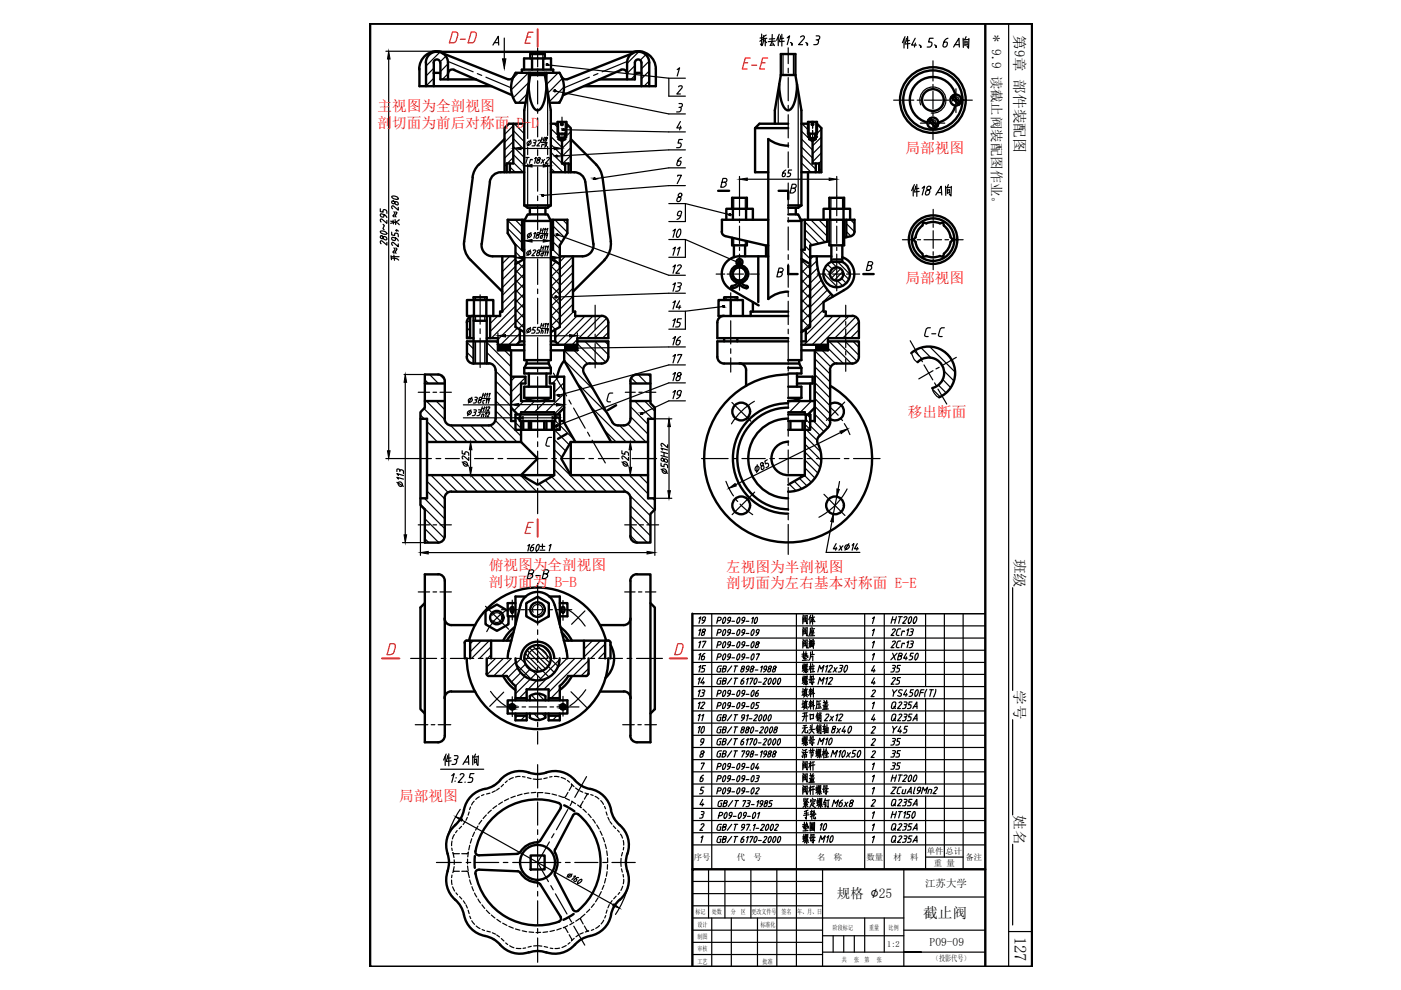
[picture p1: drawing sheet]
<svg xmlns="http://www.w3.org/2000/svg" width="297mm" height="210mm" viewBox="0 0 297 210" stroke-linecap="round" stroke-linejoin="round" font-family="sans-serif">
<defs><g id="words">
<text font-size="5.7" fill="#f00" x="156.6" y="15.9">E-E</text>
<text font-size="5.7" x="159.1" y="101.2">85</text>
<text font-size="5.3" fill="#f00" x="94.5" y="10.2">D-D</text>
<g font-size="5.3">
<text x="195.1" y="72.7">C-C</text>
<text x="169.3" y="136.2">阀座</text>
<text x="169.3" y="143.9">螺柱</text>
<text x="169" y="159.5">螺母</text>
<text x="169.3" y="167.2">阀盖</text>
<text x="169.3" y="175">手轮</text>
</g>
<g font-size="4.9">
<text x="141.8" y="51.5">10</text>
<text x="141.8" y="59.3">12</text>
<text x="145.7" y="63.1" transform="rotate(-90 145.7 63.1)">13</text>
<text x="141.8" y="66.7">14</text>
<text x="141.8" y="70.6">15</text>
<text x="141.8" y="74.4">16</text>
<text x="141.8" y="78.3">17</text>
<text x="141.8" y="81.8">18</text>
<text x="141.8" y="85.7">19</text>
<text x="110.8" y="123.8">B-B</text>
<text x="169.3" y="138.6">阀瓣</text>
<text x="169" y="148.9">填料</text>
<text x="169.3" y="146.4">螺母</text>
<text x="169.3" y="154.2">开口销</text>
<text x="169.3" y="164.4">阀杆</text>
<text x="169.3" y="179.9">螺母</text>
<text x="169.3" y="177.4">垫圈</text>
<text x="119.2" y="188.4">160</text>
</g>
<g font-size="4.4">
<text x="165.1" y="38.8">65</text>
<text x="85.7" y="45.9" transform="rotate(-90 85.7 45.9)">280</text>
<text x="145.3" y="55.4" transform="rotate(-90 145.3 55.4)">11</text>
<text x="100.5" y="100.2" transform="rotate(-90 100.5 100.2)">25</text>
<text x="134.4" y="100.2" transform="rotate(-90 134.4 100.2)">25</text>
<text x="142.9" y="101.6" transform="rotate(-90 142.9 101.6)">58H12</text>
<text x="86.8" y="104.4" transform="rotate(-90 86.8 104.4)">113</text>
<text x="147.5" y="133.3">19</text>
<text x="147.5" y="138.6">17</text>
<text x="188" y="143.6">35</text>
<text x="172.5" y="146.4">M12</text>
<text x="188" y="146.4">25</text>
<text x="147.1" y="151.3">12</text>
<text x="172.5" y="159.1">M10</text>
<text x="175.3" y="156.6">8x40</text>
<text x="188" y="159.1">35</text>
<text x="188.4" y="156.6">Y45</text>
<text x="188" y="164.4">35</text>
<text x="172.9" y="179.9">M10</text>
</g>
<g font-size="4">
<text x="82.2" y="56.4">开</text>
<text x="150.6" y="135.8" transform="rotate(-90 150.6 135.8)">18</text>
<text x="147.5" y="143.6">15</text>
<text x="150.6" y="141.1" transform="rotate(-90 150.6 141.1)">16</text>
<text x="150.3" y="154.2" transform="rotate(-90 150.3 154.2)">11</text>
<text x="188" y="161.6">35</text>
<text x="176.4" y="177.1" transform="rotate(-90 176.4 177.1)">10</text>
<text x="188" y="177.1">Q235A</text>
</g>
<text font-size="3.6" x="215.1" y="198.6" transform="rotate(90 215.1 198.6)">127</text>
<g font-size="3.1">
<text x="215.1" y="7.5" transform="rotate(90 215.1 7.5)">第9章 部件装配图</text>
<text x="215.1" y="118.4" transform="rotate(90 215.1 118.4)">班级</text>
<text x="215.1" y="146.4" transform="rotate(90 215.1 146.4)">学号</text>
<text x="215.1" y="172.8" transform="rotate(90 215.1 172.8)">姓名</text>
<text x="195.7" y="194.6">截止阀</text>
</g>
<g font-size="3.1" fill="#f00">
<text x="80" y="23.5">主视图为全剖视图</text>
<text x="80" y="27">剖切面为前后对称面 D-D</text>
<text x="192" y="32.4">局部视图</text>
<text x="192" y="60.1">局部视图</text>
<text x="192.5" y="88.5">移出断面</text>
<text x="103.7" y="120.8">俯视图为全剖视图</text>
<text x="103.7" y="124.4">剖切面为 B-B</text>
<text x="154" y="121.2">左视图为半剖视图</text>
<text x="154" y="124.7">剖切面为左右基本对称面 E-E</text>
<text x="84.6" y="169.8">局部视图</text>
</g>
<g font-size="2.8">
<text x="210.3" y="7.5" transform="rotate(90 210.3 7.5)">* 9.9 读截止阀装配图作业。</text>
<text x="177.4" y="190.4">规格 ∅25</text>
</g>
<text font-size="2.4" x="197.1" y="200.5">P09-09</text>
<text font-size="2.2" x="196.2" y="188.2">江苏大学</text>
<g font-size="1.8">
<text x="147.1" y="182.4">序号</text>
<text x="156.2" y="182.4">代</text>
<text x="159.7" y="182.4">号</text>
<text x="173.3" y="182.4">名</text>
<text x="176.8" y="182.4">称</text>
<text x="183.7" y="182.4">数量</text>
<text x="189.4" y="182.4">材</text>
<text x="193" y="182.4">料</text>
<text x="196.5" y="181.1">单件</text>
<text x="198" y="183.6">重 量</text>
<text x="200.5" y="181.1">总计</text>
<text x="204.7" y="182.4">备注</text>
<text x="188.1" y="200.8">1:2</text>
</g>
<text font-size="1.7" x="197.8" y="203.8">（投影代号）</text>
<g font-size="1.4">
<text x="147.5" y="193.9">标记</text>
<text x="147.9" y="196.6">设计</text>
<text x="150.9" y="193.9">处数</text>
<text x="154.9" y="193.9">分</text>
<text x="157.1" y="193.9">区</text>
<text x="159.3" y="193.9">更改文件号</text>
<text x="161.2" y="196.6">标准化</text>
<text x="165.7" y="193.9">签名</text>
<text x="169" y="193.9">年、月、日</text>
<text x="176.6" y="197.2">阶段标记</text>
<text x="184.3" y="197.2">重量</text>
<text x="188.4" y="197.2">比例</text>
<text x="147.9" y="201.7">审核</text>
<text x="147.9" y="199.2">制图</text>
<text x="147.9" y="204.3">工艺</text>
<text x="161.7" y="204.3">批准</text>
<text x="178.5" y="204">共</text>
<text x="181.1" y="204">张</text>
<text x="183.3" y="204">第</text>
<text x="185.9" y="204">张</text>
</g>
</g></defs>
<g fill="none" stroke="#000" stroke-width=".25">
<path d="M81.8 10.9h10.9M82.4 12.5v83.1M92 14.5l-1.7 1.6M92 16.6l-1.7 1.6M93.2 11.1l-2.9 2.9M94.5 11.9l-1.2 1.2M95 13.5l-1.6 1.7M95 15.6l-1.2 1.2M104.5 9.6l1.1-1.9 .1 1.9M104.8 9h.9M106.9 8.1v4.4M109.9 15.4l-1.2 1.3"/>
<path d="M111.7 19.9l-1.8 1.9M111.9 19.2v10.2M112 15.4l-3.6 3.7M112.1 17.5l-3.3 3.3M112.9 11.5v.9M112.9 15.4v.5M115.1 11.5v.9M115.1 15.4v.5M116.1 13.7l25.7 2.9v3.8h3.5M116.1 19.2v9.5M116.2 15.4l-.3 .4M117.7 19.3l24.1 4.9h3.5"/>
<path d="M118.3 15.4l-2.4 2.5M118.6 15.4l.5 .9M119.2 16.6l-3 3.1M119.6 18.4l-3.1 3.1M134.6 13.9l-1.6 1.7M134.6 16l-.8 .8M135.4 11l-2.4 2.4M136.9 11.6l-1.2 1.2M137.6 13l-1.6 1.6M137.7 15.1l-1.7 1.6M137.7 17.2l-1.1 1.1M141.8 16.6h3.5"/>
<path d="M143.6 14.8l.5-.4-.5 1.7M143.9 18.4l.4-.2 .3 .2-.1 .3-1 1.2h.8M161.5 7.2v2.5l-.3-.4M161.7 8.3l-.6 .4M161.8 8l-.7 .1M161.9 7.6l-.1 1.4-.2 .6M162.1 8.6l.4 .4M162.2 8.2v1.5M162.5 7.4l-.6 .3M162.6 8.1l-.7 .1M163.7 8.8l-.3 .8M163.7 7.3v1.4"/>
<path d="M163.8 9.1l.4 .6M164.2 8.2l-1.1 .1M164.4 8.7l-1.5 .1M165 7.8v1.9M165 19.2v7M165.2 7.3l-.5 1.2M165.5 7.6l-.2 1.1M165.8 7.3v2.5M166.1 8.1l-.7 .1M166.3 8.7l-1.1 .1M166.9 8l.5-.4-.5 1.9M167.6 9l.4 .3v.3l-.2-.4"/>
<path d="M168.2 11.5v4.4M169.2 19.2v24.9M169.7 7.9l.6-.3 .2 .3-1.2 1.6h.9M170.8 9l.4 .3v.3l-.1-.4M173 8.5h.5v.7a.74 .74 0 0 1-1 .3M173 7.6h.6a.46 .46 0 0 1 .2 .5 .46 .46 0 0 1-.5 .4M191.7 8.3v1.9M191.9 7.8l-.6 1.2M192.2 8.1l-.3 1.1M192.4 7.7v2.6M192.8 8.6l-.7 .1M192.9 9.2l-1 .1"/>
<path d="M194 8.1l-.7 1.5h1M194.1 9.1l-.2 .9M194.9 9.5l.4 .3-.1 .3-.1-.4M197.9 8.1h-.8l-.2 .8 .7 .1-.1 .7-.2 .2-.7 .1M198.1 9.5l.4 .3v.3l-.1-.4M201 8.1l-.3 .1a1.84 1.84 0 0 0-.7 1.6l.3 .2a.68 .68 0 0 0 .5-1l-.6-.1M202.2 10l1.1-1.9 .1 1.9M202.5 9.5h.9M204.2 8.1v2M204.6 9.5h.5M204.6 8.7v1M204.6 8.9l.4-.1v.7"/>
<path d="M204.8 7.8l-.3 .6M205.4 8.4l-1.2 .1M205.4 8.2l-.1 2-.3-.4M107.4 34.8l-.4 .4M107.4 36.5h-.1M108.1 35.4l1.1 1.1M108.8 26.7l-1.8 1.8M108.8 28.3l-1.8 1.9M108.8 30l-1.8 1.9M108.8 31.7l-1.8 1.9M108.8 33.4l-1.2 1.3M108.8 27.7l2.4 2.3"/>
<path d="M108.8 29.4l2.4 2.3M108.8 31.1l2.4 2.3M108.8 32.8l2.4 2.3M108.8 34.4l2.1 2.1M109 26.2l2.2 2.1M110.5 31.5h7M110.7 26.2l.5 .5M111.9 30.1l.4-.2a.44 .44 0 0 1 .2 .7 .44 .44 0 0 1-.7 0zM111.9 31.2v1.6M111.9 34.8v9.3M112.6 29.7l-.8 1.2M113.1 30.3h.4l-.1 .5-.1 .1h-.5"/>
<path d="M113.1 29.7h.4a.3 .3 0 0 1 .1 .4 .3 .3 0 0 1-.3 .2M114.1 29.9l.3-.2 .2 .2-.8 1h.6M114.7 30.2h1.3M114.8 29.5h.5M114.9 29.1l-.2 .9M115.2 30.7l-.3-.1-.1 .6M115.4 29.1l-.2 .9M115.6 29.2l.1 .2 .2 .1a.3 .3 0 0 1 0 .3 .3 .3 0 0 1-.3 .2l-.1-.2 .2-.3a.26 .26 0 0 0 .3-.1 .26 .26 0 0 0 0-.3zM115.8 30.8h-.3l.2-.5 .2 .1-.1 .5-.4 .3M116.1 31.1v1.7M116.1 34.9v9.2M116.8 27.2l1.4 1.4"/>
<path d="M116.8 28.9l2.4 2.4M116.8 30.6l2.4 2.4M116.8 32.3l2.4 2.3M116.8 34l2.6 2.5M116.8 35.7l.9 .8M117.5 26.2l.7 .8M118.2 28.3v.7M118.4 25.9v2.4M119.1 21.1l-.8 .7M119.2 34.7l.6 .6M119.5 27.5l25.8 .5M119.8 25.9v2.4"/>
<path d="M120.1 28.3v.7M120.6 26.7l-.5 .5M121 27.9l-1.2 1.2M121 29.6l-1.8 1.9M121 31.3l-1.8 1.9M121 33l-1.7 1.7M121 34.7l-.4 .4M121 36.4l-.2 .1M143.7 37.4v-.2h.8l-.9 1.7M144 22.8h.4l-.1 .6-.2 .3h-.6M144 22h.5a.45 .45 0 0 1 .2 .5 .45 .45 0 0 1-.5 .3M144.3 25.8l-.8 1.3h1"/>
<path d="M144.3 26.7l-.2 .8M144.5 33.4l-.3 .1a1.8 1.8 0 0 0-.7 1.5l.5 .1 .4-.6-.1-.3-.6-.1M144.7 29.6h-.7l-.3 .7h.6l.1 .5a.51 .51 0 0 1-.5 .5h-.4M145.3 31.8h-3.5l-23.7 1.3M145.3 35.6h-3.5l-15.7 2.3M145.3 39.4h-3.5l-26.8 2M153.1 38.6h.9l.1-.3-.1-.4-.7-.1-.5 1.9h.7l.5-.5v-.3l-.4-.3M156.8 37.4v4.1M158.4 38h17.4M167.8 39.9l.8-.1 .2-.3-.1-.4h-.7l-.5 1.8h.7l.4-.4v-.3l-.3-.3M169.9 27.8l1.7 1.6M169.9 29.4l2.4 2.4"/>
<path d="M169.9 31.1l2.4 2.4M169.9 32.8l3.1 3.1M169.9 34.5l2 2M170 26.2l1.3 1.3M171.3 28.3v.7M171.6 25.9v2.4M171.8 29.6l.5 .5M173 25.9v2.4M173.2 28.3l-.2 .3M173.2 28.3v.7M173.4 26.4l-.2 .3M174.1 27.4l-.9 .9"/>
<path d="M174.1 29.1l-1.8 1.8M174.1 30.8l-1.8 1.8M174.1 32.4l-1.8 1.9M174.1 34.1l-.5 .6M174.1 35.8l-.4 .5M177.4 37.4v4.1M193.6 39.7v1.9M193.9 39.1l-.6 1.3M194.1 39.5l-.2 1M194.4 39.1v2.5M194.8 39.9l-.7 .1M195.2 22.2a2.77 2.77 0 0 1 2-3.7 2.77 2.77 0 0 1 3.4 2.6 2.77 2.77 0 0 1-3.2 2.9"/>
<path d="M195.5 39.9l.5-.4-.5 1.8M196.7 39.6a.47 .47 0 0 0-.2 .6 .47 .47 0 0 0 .6 .2 .61 .61 0 0 1-.1 .7 .61 .61 0 0 1-.8 .1 .78 .78 0 0 1 .9-1l.2-.6zM197.1 26.3a.7 .7 0 0 1 .5-.9 .7 .7 0 0 1 .9 .6 .7 .7 0 0 1-.7 .8M200.5 39.5v1.9M201.1 39.1l-.3 .7M201.7 39.7l-1.2 .1M201.7 39.5l-.1 2.1-.3-.4M202 21.4a.7 .7 0 0 1 .5-.9 .7 .7 0 0 1 .9 .6 .7 .7 0 0 1-.7 .8M80.6 49.1a.99 .99 0 0 1 1.4 .5 1.07 1.07 0 0 1-1.4-.5zM80.6 44.3v.6l.6 .1v-.4l.4-.2 .4 .3v.5M80.7 50a.36 .36 0 0 0 .1 .6 .36 .36 0 0 0 .5-.4 .44 .44 0 0 1 .6 .1 .44 .44 0 0 1 0 .6 .66 .66 0 0 1-.7-.7zM81.2 47.6l.3 .2-.3 .7 .2 .2"/>
<path d="M81.4 45.5l-.1 .5h-.5l-.2-.5 .2-.2a1.23 1.23 0 0 1 1.2 .8M82 51.4v.6l-1-.9a.31 .31 0 0 0-.4 .2 .31 .31 0 0 0 .2 .4M82 46.7v.7l-1.2-1-.2 .3 .2 .4M83 49.2v.6l.7 .1 .1-.5 .4 .1 .2 .7M83.3 46.7l.1 .8M83.4 47.1l1 .2 .3 .4M83.8 46.6l.1 1M83.8 50.4v.4l-.2 .2-.6-.3v-.3l.3-.1a1.12 1.12 0 0 1 1.1 .8M84.1 48.9h.1M84.1 48.8l.3 .3M84.4 51.7v.6l-1-.9a.31 .31 0 0 0-.4 .2 .31 .31 0 0 0 .3 .4M107.6 46.7l3.1 3.1"/>
<path d="M107.6 48.4l3.1 3.1M108.1 54.3l-1.6 1.6M108.8 51.3l2.4 2.3M109.2 46.6l1.5 1.5M109.3 54.8l-2.8 2.8M109.3 56.5l-2.8 2.8M109.3 58.2l-2.8 2.8M109.3 59.8l-2.8 2.8M109.3 53.4l1.6 1.7M109.3 55.1l.5 .6M109.3 59.3l1.9 1.9M109.3 57.3l1.9 1.8"/>
<path d="M109.8 55.7l1.4 1.3M110.9 54.6h6.1M111.2 54.9h.1M111.2 56l-1.9 1.9M111.2 58.1l-1.9 1.8M111.7 53.5a.43 .43 0 0 1 .5-.3 .43 .43 0 0 1 .4 .4 .45 .45 0 0 1-.5 .4 .45 .45 0 0 1-.4-.3zM111.8 49.8a.43 .43 0 0 1 .5-.3 .43 .43 0 0 1 .4 .4 .43 .43 0 0 1-.5 .4 .43 .43 0 0 1-.4-.5zM112.5 53l-.8 1.2M112.6 49.3l-.8 1.2M112.8 51h2.4M113.1 53.2a.27 .27 0 0 1 .3-.2 .27 .27 0 0 1 .2 .3l-.8 .9h.5M113.2 49.6l.3-.3-.3 1.2"/>
<path d="M113.9 49.3l-.1 .4 .3 .2a.38 .38 0 0 1 0 .5 .38 .38 0 0 1-.4 0 .54 .54 0 0 1 .5-.6l.1-.5zM114 53.2l-.1 .2a.38 .38 0 0 1 .5 .5 .38 .38 0 0 1-.6 .2 .79 .79 0 0 1 .7-.7 .28 .28 0 0 0-.1-.4 .28 .28 0 0 0-.4 .2zM114.5 49.5h1.6M114.6 48.8h.5M114.6 53.2h1.7M114.7 48.4l-.2 .9M114.8 52.5h.4M114.8 52.1l-.2 .9M115.1 49.7l-.2 .8h-.3l.1-.5 .3-.1M115.2 48.4l-.2 .9M115.3 53.4l-.3 .9-.3-.1 .1-.5h.4M115.3 52.1l-.2 .9"/>
<path d="M115.4 49.9l.2-.2-.2 .8M115.4 48.6l.3-.2-.3 .9M115.5 53.6l.3-.2-.3 .9M115.6 52.4l.2-.3-.2 .9M115.9 49.9l.2-.2-.2 .8M115.9 48.6l.2-.2-.2 .9M116 53.6l.2-.2-.2 .9M116.1 52.4l.2-.3-.2 .9M116.8 54.2l1.7 1.7M116.8 58.4l1.9 2M116.8 56.4l1.9 1.8M117.2 47.9l2.5 2.5"/>
<path d="M117.2 49.6l1.9 1.8M117.2 51.3l1.5 1.4M117.2 52.9l1.5 1.5M117.6 46.6l2.7 2.7M117.9 55.5l-1.1 1.1M118.2 49.8l23.6 8.6M118.3 55.7l.4 .5M118.7 56.8l-1.9 1.9M119.3 46.6l1 1M119.8 54.3l-1.1 1.2M121.5 54.4l-2.8 2.8M121.5 56.1l-4.7 4.7"/>
<path d="M121.5 57.8l-2.8 2.8M121.5 59.4l-2.8 2.9M141.8 43.2h3.5M143.8 41.2v.2a.41 .41 0 0 0 .5 .5 .58 .58 0 0 1-.1 .6 .58 .58 0 0 1-.7 .1 .6 .6 0 0 1 .7-.8l.2-.2a.38 .38 0 0 0 0-.6 .38 .38 0 0 0-.6 .2zM144.3 45.7l-.7-.1 .1-.6a.43 .43 0 0 1 .4-.2 .43 .43 0 0 1 .4 .2v.1a1.46 1.46 0 0 1-1 1.4M145.3 54.6v-3.8l11.1 4.8M154.8 45.5l-9.5-2.3v3.8M155.6 41.9v2.4M155.6 50.5v1.5M158 41.9v2.4M158 51v1M165 57.7l.8-.1 .3-.3-.1-.3-.3-.2h-.5l-.5 1.9 .9-.1a.52 .52 0 0 0 .1-.8l-.2-.1"/>
<path d="M169.9 53l1.9 1.9M169.9 54.7l.4 .4M169.9 59.3l1.9 1.9M169.9 57.2l1.9 1.9M169.9 55.1l1.9 1.9M170.5 55.2l-.6 .6M170.6 47l4.3 4.3M170.6 48.7l3 2.9M170.6 50.4l1.6 1.6M170.6 52.1l1.2 1.1M171.8 56l-1.9 1.9M171.8 58.1l-1.9 1.9"/>
<path d="M171.9 46.6l3.5 3.5M172.4 54.3l-.6 .7M173.2 55.3l-1.4 1.4M173.4 56.8l-1.6 1.6M173.6 46.6l1.8 1.8M173.7 58.1l-1.9 1.9M174.2 59.3l-2.4 2.4M174.6 57.9l3 3M174.9 56.8l1.1 1.2M175.3 46.6l.1 .1M175.5 56.1l1 1M176.2 41.9v2.4"/>
<path d="M176.2 46.6v5.4M176.3 55.5l1.1 1.2M177.5 56.7l-1.5 1.5M177.5 59.5l1.2 1.1M177.6 55.5l2.6 2.7M178.3 57l-2 2M178.4 59l1 1.1M178.6 41.9v2.4M178.6 46.6v5.4M178.7 57.6l-1.8 1.8M178.7 58.6l-.7 .8M178.8 58.1l1.2 1.2"/>
<path d="M179.4 47.4l1.8 1.7M179.4 49.1l1 1M180.3 46.6l.9 .8M184 56.3l.8-.1 .2-.3v-.2l-.3-.2h-.6l-.4 1.8h.6l.3-.2 .2-.5-.3-.3M194.9 40.6l-1.1 .1M198.4 41.3l1.1-1.8 .2 1.8M198.7 40.8h.9M200.9 40.1v.9M200.9 40.9h.5M201.3 40.2v.7M201.3 40.2l-.4 .1M85.7 79.4h4.4"/>
<path d="M91.1 79.4l1.8 1.9M93.2 79.4l1.1 1.1M99 72.6l1.4 1.4M99 74.7l1.4 1.4M99.7 67.8l-.7 .7M99.7 69.5l-.7 .7M99.7 71.1l-.6 .6M100.8 63v.6M100.8 67v1M100.8 72.4v4.7M102.8 63v.6M102.8 67v1"/>
<path d="M102.8 72.4v4.7M103.2 72.6l5.2 5.2M103.2 74.7l5.2 5.2M103.2 76.8l.3 .3M105.1 72.4l.5 .4M105.1 78.7l3.3 3.2M105.5 67l-1.6 1.6M105.6 70.6v2.4M106.5 66.1l-.5 .4M107 74.3l1.4 1.3M107.2 71.2h13.6M109.2 79.9l-.8 .9"/>
<path d="M109.3 61.5l-2.8 2.8M109.3 63.2l-2.8 2.8M109.3 64.9l-5.4 5.4M109.3 66.6l-5.1 5.1M109.3 68.3l-3.7 3.7M109.3 67.7l1.9 1.9M109.3 65.6l1.9 1.9M109.3 63.5l1.9 1.9M109.3 61.4l1.9 1.9M109.7 69.6l-3.5 3.5M110.2 70.7l-2.3 2.4M110.2 72.4l-.7 .7"/>
<path d="M111.2 60.1l-1.9 1.9M111.2 62.3l-1.9 1.8M111.2 64.3l-1.9 1.9M111.2 66.4l-1.9 1.9M111.2 68.5l-1.2 1.2M111.7 70a.43 .43 0 0 1 .5-.4 .43 .43 0 0 1 .4 .4 .43 .43 0 0 1-.5 .4 .43 .43 0 0 1-.4-.4zM112.5 69.4l-.8 1.2M113.6 69.4h-.5l-.2 .6h.4l.1 .3-.2 .3h-.5M114.5 69.4h-.5l-.1 .6h.4v.4l-.2 .2h-.4M114.6 69.7h1.7M114.8 68.9h.4M114.8 70.1l.4 .1-.2 .5"/>
<path d="M114.8 68.6l-.2 .8M114.9 69.8l-.2 .9M115.3 68.6l-.2 .8M115.6 68.8l.2-.2-.2 .8M115.6 70l.2-.2-.2 .9M116 70l.3-.2-.3 .9M116.1 68.8l.2-.2-.2 .8M116.8 68.9l1 1M116.8 66.8l1.9 1.9M116.8 64.8l1.9 1.8M116.8 62.6l1.9 1.9M116.8 60.6l1.9 1.8"/>
<path d="M117.8 69.8l-.1 .1M118.5 79.9l-1.4 1.4M118.7 61l-1.9 1.9M118.7 63.1l-1.9 1.9M118.7 65.2l-1.9 1.9M119.6 74.3l4.1 4M119.6 76.4l6.2 6.2M121.5 61.1l-2.8 2.9M121.5 62.8l-2.8 2.8M121.5 64.5l-4.7 4.7M121.6 66.1l-2.9 2.9M121.7 74.3l2.9 2.9"/>
<path d="M122.3 67l-4.6 4.6M122.4 72.9l4.2 4.2M122.4 72l-1.1 1.1M122.4 70.6v2.4M124 72.4l4.4 4.4M124 67l-5.8 5.8M125.7 67l-6.1 6.1M126.1 72.4l2.9 2.8M127.4 67l-4.7 4.7M128.3 72.4l.7 .7M128.6 67.5l-4.2 4.2M129 68.8l-2.9 2.9"/>
<path d="M129 70.5l-1.3 1.2M135.3 79.4l1.8 1.9M137.4 79.4l.5 .5M141.8 62.2l-23.9 .8M141.8 73.6l-20.2 .2M141.8 77.4l-23.4 6.4M153.4 65l-8.1 1v3.8M154 63v.6M155.9 63v.6M169.9 69.8l.4 .4M169.9 67.7l1.7 1.7M169.9 65.6l1.9 1.9"/>
<path d="M169.9 63.5l1.9 1.8M169.9 61.4l1.9 1.9M171.8 64.4l-1.9 1.8M171.8 60.2l-1.9 1.8M171.8 62.3l-1.9 1.8M171.8 66.4l-1.9 1.9M171.8 68.5l-1.9 1.9M172.7 74.4l3.5 3.4M172.7 76.1l3.3 3.2M172.7 77.8l3.3 3.2M172.7 79.4l3.3 3.3M174.3 74.3l2.9 2.8"/>
<path d="M174.6 65.6l-2.8 2.8M174.7 60.4l-2.9 3M175.1 66.8l-4.3 4.3M175.5 61.5l-3.7 3.6M175.5 73.8l3.3 3.3M175.8 72.4l4.7 4.7M176.2 62.3l-4.4 4.4M176.6 67l-6.1 6.1M177.5 72.4l4.2 4.2M178.3 67l-6.1 6.1M179.2 72.4l2.9 2.9M180 67l-6.1 6.1"/>
<path d="M180.9 72.4l1.2 1.2M181.4 67.2l-4.4 4.5M182.1 68.2l-3.4 3.5M182.1 69.9l-1.8 1.8M182.1 71.6l-.1 .1M193.2 74.9a2.51 2.51 0 0 0 1.4 1.9M193.8 74.4l1.8 1.7M195.3 73.7l2.1 2.1M197.1 73.5l5.5 5.4M200.2 78.7l2.1 2.1M200.4 74.7l1 1M81.8 97.2h6.7"/>
<path d="M85.9 81.1v32.3M89.1 88l.8 .8M89.9 86.6l7.1 7.1M90.1 80.5l.7 .8M90.4 85l3.9 4M90.5 89.4l4.4 4.3M90.5 91.5l2.2 2.2M90.5 93.6l.2 .1M92.5 85l1.8 1.9M95.5 90.2l3.5 3.5M97.6 90.2l3.6 3.5M98.2 88.6h11.1"/>
<path d="M99.2 87.3l.2-.2a.38 .38 0 0 1 .5 .4 .38 .38 0 0 1-.4 .4 .38 .38 0 0 1-.4-.5zM99.8 90.2l3.5 3.5M99.9 86.9l-.8 1.2M100.1 84.2l-.8 1.3M100.5 87.4h.2a.48 .48 0 0 1 0 .6 .48 .48 0 0 1-.6 .1M100.5 86.9h.4a.28 .28 0 0 1 .1 .3 .28 .28 0 0 1-.3 .2M100.7 84.8l.3 .1-.1 .5-.5 .1M100.7 84.2h.4a.3 .3 0 0 1 .1 .4 .3 .3 0 0 1-.3 .2M101.5 87.4h.2a.45 .45 0 0 1 0 .6 .45 .45 0 0 1-.6 .1M101.5 86.9h.3a.27 .27 0 0 1 .2 .3 .27 .27 0 0 1-.4 .2M101.8 84.2a.33 .33 0 0 0-.2 .4 .33 .33 0 0 0 .4 .3 .38 .38 0 0 1-.1 .5 .38 .38 0 0 1-.5-.1 .79 .79 0 0 1 .7-.7v-.2zM101.9 90.2l3.5 3.5"/>
<path d="M102 87.4h1.8M102.1 88.4l.1-.6 .4 .1-.1 .5M102.2 86.6h.4M102.2 84.5h1.7M102.3 86.3l-.3 .8M102.3 83.8h.6M102.5 83.4l-.3 .8M102.7 84.9l-.3 .2-.1 .4h.3M102.7 86.3l-.2 .8M102.9 87.7l.3-.2-.3 .9M102.9 83.4l-.2 .8M103 86.4l.2-.1-.2 .8"/>
<path d="M103.1 84.8l.2-.2-.2 .9M103.2 83.6l.2-.2-.2 .8M103.4 87.6l.4-.1-.6 .9h.4M103.4 86.4l.4-.1v.3l-.5 .5h.4M103.5 84.8l.3-.2-.3 .9M103.7 83.6l.2-.2-.2 .8M104 90.2l3.5 3.5M105.1 80.8l3.3 3.3M105.1 82.9l3.3 3.3M105.1 85l3.3 3.3M105.1 87.1l5.4 5.4M105.1 89.2l4.5 4.5"/>
<path d="M108.4 85.2v.6h-10.2M109.3 88.3l1.2 1.2M109.3 89.6l1.2 1.2M109.3 90.9l.2 .2M109.3 88.3v.7M110 85.8h8M110.1 87.9l.1 .1M110.5 83.3l-2.1 2.1M110.9 88.6h6.1M111 85l-2 2.1M111.4 80l-3 3.1M113.4 85l-2.4 2.4"/>
<path d="M115.7 85l-2.4 2.4M117 92.7h-.6l-.3 .2-.4 1.4 .2 .3h.6M117.5 93.2l2.4 2.4M117.5 95.3l1.7 1.7M117.5 97.4l6.9 6.9M117.5 99.5l4.7 4.8M117.5 90.2l.9 .9M117.5 91.1l3.2 3.2M117.7 89.2l4 4M117.7 88l1 .9M119.6 81.1l-2.1 2.1M119.6 83.4l-4 4"/>
<path d="M119.6 85.7l-2.1 2.1M119.6 85.2v.6M122.3 81.2l6.4 6.4M125.2 86.2l7.5 7.5M128.1 91.2l2.5 2.5M129.9 83.3h-.6l-.2 .3-.4 1.3 .1 .3h.6M131.3 90.2l3.6 3.5M133.1 89.9l3.8 3.8M133.7 86.2l3.7 3.8M133.7 88.3l3.7 3.8M133.8 80.1l1.2 1.2M134.6 85l3.7 3.8"/>
<path d="M136.7 85l2.1 2.2M138.8 88.8h3.6M141.8 81.2l-23.7 9.1M141.8 85l-5.8 2.7M141.8 90.5v13.5M155.2 85.3l4 4M159.9 85.1a14.1 14.1 0 0 0-4.8 4.8M167.4 85l-.3 .3M169.7 85l-2.3 2.4M170.6 92.4l3.4 3.4M170.6 94.1l3.5 3.5M170.6 95.8l3.3 3.3"/>
<path d="M170.6 97.5l2.8 2.8M170.6 99.2l2.2 2.2M170.6 89.9l1.2 1.2M170.8 88.9l1 1M171 91.1l2.3 2.3M171.1 87.9l.7 .7M171.8 90.3l2.1 2.1M172 85l-2.3 2.4M172.5 89.3l2.2 2.2M172.7 86.1l3.3 3.3M172.7 87.8l2.8 2.9M172.7 81.1l3.3 3.3"/>
<path d="M172.7 82.8l3.3 3.2M172.7 84.5l3.3 3.2M179.1 85.2l-3.9 3.9M179.7 91l-23.7 11.8M197.7 82.3a2.49 2.49 0 0 0 1.5 2M197.7 82.5l1.7 1.7M199 81.7l1.6 1.6M199.9 80.5l1.7 1.7M85.3 115h4.8M89.1 106.9l5.2 5.2M89.1 107.1v10.7M90 105.6l4.3 4.4"/>
<path d="M90.1 110l4.1 4.1M90.1 112.1l2.9 2.9M90.1 114.2l.8 .8M90.5 102.1l3.8 3.7M90.5 104.1l3.8 3.8M90.8 117.2h46.4M91.4 100.7l3.6 3.7M93.5 100.7l3.5 3.6M95.6 100.7l3.5 3.6M97.7 100.7l3.5 3.6M99.8 100.7l3.5 3.6M101.9 100.7l3.5 3.6"/>
<path d="M104 100.7l3.5 3.6M106.1 100.7l3.5 3.6M108.2 100.7l3.5 3.6M110.3 100.7l3.5 3.6M111.9 115.7l.4-.3-.4 1.4M113.2 115.4a1.05 1.05 0 0 0-.6 1.4 .45 .45 0 0 0 .5-.2 .45 .45 0 0 0-.1-.5h-.4M113.8 115.7l.4-.3a.9 .9 0 0 1-.5 1.4l-.1-.4zM114.3 102.6l1.6 1.7M114.5 116.7h1M114.5 115.9h1M115 115.3v1.1M115.6 101.8l2.4 2.5"/>
<path d="M116.4 115.7l.4-.3-.4 1.4M117 101.1l3.1 3.2M122.9 100.7l3.5 3.6M125 100.7l3.6 3.6M127.2 100.7l3.5 3.6M129.2 100.7l3.7 3.7M131.3 100.7l7.4 7.4M133.5 100.7l3.9 4M133.5 105l4.4 4.4M133.7 107.3l4.2 4.2M133.7 109.4l4.2 4.2M133.7 111.5l3.5 3.5"/>
<path d="M133.7 113.6l1.4 1.4M135.5 100.7l1.9 1.9M138.4 105.6l.4 .5M138.8 108v9.8M138.8 105.6h3.6M160 104.3l-4.8 4.8M167.1 104.1l.2 .2M167.3 102.6l1.5 1.4M168.4 102l1.6 1.6M169.5 101.4l1.6 1.6M170.5 100.8l1.5 1.5M174.7 104.8l4.4 4.5"/>
<path d="M176.4 110.6l-1.2 6.5h7.1M177.3 115.3l-.6 1.1h.7M177.3 116.1l-.1 .6M177.4 105.3l-.7 3.7M178 102.1l-.3 1.6M178.1 115.7l.4 1M178.7 115.7l-.8 1M179.4 115.6l.4-.1a.5 .5 0 0 1 .1 .7 .5 .5 0 0 1-.8 0v-.3zM179.6 103.7a14.1 14.1 0 0 1-6 6M180 115.3l-.9 1.4M180.7 115.6l.3-.3-.3 1.4M181.8 115.3l-.6 1.1h.8"/>
<path d="M181.8 116.1l-.2 .6M100.4 135.8l-.7 .7M102.1 135.8l-2.4 2.4M102.9 128.6l5 4.8M103.7 135.8l-3.7 3.8M104.1 138.8l-.9 .9M104.1 137.1l-2.4 2.5M104.4 130.4a1.04 1.04 0 0 1 1.6-.3 1.04 1.04 0 0 1 0 1.6 1.04 1.04 0 0 1-1.5-.2M105.1 139.6l-1.9 1.8M106.7 139.6l-3.5 3.5M108.4 139.6l-3.7 3.7M108.5 128.7a12.2 12.2 0 0 0-5.3 5.2"/>
<path d="M110.3 139.6l4.6 4.6M110.5 139.6l-1.1 1.1M111.2 139.4l3 3M111.4 138.5l5 5.1M111.7 137.9l4 3.9M111.9 139.6a2.1 2.1 0 0 1 2.1-2.1 2.1 2.1 0 0 1 2.1 2.1M112.3 137.4l5.2 5.2M112.9 137l3.7 3.6M113 129.8a1.08 1.08 0 0 1 .6-1.6 1.08 1.08 0 0 1 1.4 .9 1.08 1.08 0 0 1-1 1.2M113.8 136.8l4.5 4.5M115.1 137l1.5 1.5M116.8 139.6h.1"/>
<path d="M118.6 139.9l-4.4 4.4M120.2 139.6l-1.9 1.9M121.9 139.6l-6.6 6.6M123.6 139.6l-7.3 7.2M123.9 135.8l-.1 .2M125.6 135.8l-1.8 1.9M127.3 135.8l-3.5 3.5M128.3 136.6l-3 3M128.3 138.2l-1.4 1.4M146.8 137.9h62.1M146.8 135.3h62.1M146.8 132.7h62.1"/>
<path d="M146.8 130.1h62.1M150.9 130.1v54.2M152.1 139.3h.4a.37 .37 0 0 0 .4-.3 .37 .37 0 0 0-.3-.4h-.3l-.3 1.3M152.1 136.8h.4a.37 .37 0 0 0 .4-.3 .37 .37 0 0 0-.3-.5h-.3l-.3 1.3M152.1 134.2h.4a.37 .37 0 0 0 .4-.3 .37 .37 0 0 0-.3-.4h-.3l-.3 1.2M152.1 131.6h.4a.37 .37 0 0 0 .4-.3 .37 .37 0 0 0-.3-.4h-.3l-.3 1.3M153.5 138.7l.2-.1a.8 .8 0 0 1-.4 1.3l-.1-.4zM153.5 133.5h.2a.8 .8 0 0 1-.4 1.2l-.1-.3zM153.6 136.1l.1-.1a.8 .8 0 0 1-.4 1.3l-.1-.4zM153.6 130.9h.1a.8 .8 0 0 1-.4 1.2l-.1-.3zM154.8 139.3l-.5-.1 .1-.4 .2-.2 .3 .2-.1 .7-.6 .4M154.8 136.8l-.5-.2 .1-.4 .2-.2 .3 .2-.1 .7-.6 .4"/>
<path d="M154.8 134.2l-.5-.1 .1-.5 .2-.1 .3 .1-.1 .7-.6 .4M154.8 131.6l-.5-.1 .1-.5 .2-.1 .3 .1-.1 .7-.6 .5M155.2 139.5h.5M155.2 136.9h.5M155.2 134.3h.5M155.2 131.7h.5M156.5 138.7l.2-.1a.76 .76 0 0 1-.4 1.3l-.1-.4zM156.5 136.1l.2-.1a.76 .76 0 0 1-.4 1.3l-.1-.4zM156.5 133.5h.2a.76 .76 0 0 1-.4 1.2l-.1-.3zM156.5 131l.2-.1a.76 .76 0 0 1-.4 1.2l-.1-.3zM157.8 139.3l-.5-.1 .1-.4 .4-.2 .1 .3a1.06 1.06 0 0 1-.6 1M157.8 136.8l-.5-.2 .1-.4 .4-.2 .1 .3a1.06 1.06 0 0 1-.6 1"/>
<path d="M157.8 134.2l-.5-.1 .1-.5 .4-.1 .1 .3a1.06 1.06 0 0 1-.6 .9M157.8 131.6l-.5-.1 .1-.5 .4-.1 .1 .3a1.06 1.06 0 0 1-.6 1M158.2 139.5h.6M158.2 136.9h.6M158.2 134.3h.6M158.2 131.7h.6M159.4 131.2l.4-.3-.4 1.3M159.5 138.7l.2-.1a.76 .76 0 0 1-.4 1.3l-.1-.6zM159.5 136.1l.2-.1a.76 .76 0 0 1-.4 1.3l-.1-.5zM159.5 133.5h.2a.76 .76 0 0 1-.4 1.2l-.1-.5zM160.3 131l.1-.1a.76 .76 0 0 1-.4 1.2l-.1-.3zM160.4 136.2l-.1 .3a.4 .4 0 0 1 .5 .5 .4 .4 0 0 1-.7 .2 .89 .89 0 0 1 .8-.8 .28 .28 0 0 0-.1-.4 .28 .28 0 0 0-.4 .2z"/>
<path d="M160.4 138.8l.1-.2h.5l-.6 1.3M160.8 134.2l-.4-.1v-.5l.4-.1 .1 .3a1.06 1.06 0 0 1-.6 .9M168.9 130.1v54.2M183.3 130.1v54.2M185 136.3l.4-.3-.4 1.4M185 138.9l.4-.4-.4 1.4M185 133.7l.4-.3-.4 1.4M185 131.1l.4-.3-.4 1.4M187.5 130.1v54.2M189.1 131.4h.8M189.2 136.1a.3 .3 0 0 1 .5-.2 .3 .3 0 0 1 0 .5l-.8 .9h.6M189.2 133.5a.3 .3 0 0 1 .4-.2 .3 .3 0 0 1 .1 .5l-.8 .9h.6"/>
<path d="M189.3 138.5l.5 1.4M189.3 130.8l-.4 1.4M190.1 130.8l-.4 1.4M190.2 138.5l-1.3 1.4M190.5 139.1h.6l.2-.4-.2-.2h-.4l-.4 1.4 .7-.2 .1-.4-.2-.2M190.5 130.8h.8M190.9 130.8l-.4 1.4M191 135.9h-.5l-.2 .2-.3 1 .3 .2h.3M191 133.3h-.5l-.2 .2-.3 1 .3 .2h.3M191.7 131a.3 .3 0 0 1 .4-.3 .3 .3 0 0 1 .1 .5l-.8 1h.6M191.7 136.5l.1-.1h-.5l-.2 .9M191.7 133.9l.1-.1h-.5l-.2 .9"/>
<path d="M192.2 138.5l-.6 1.1h.7M192.3 136.2l.4-.3-.4 1.4M192.3 133.6l.4-.3-.4 1.4M192.8 131l.3-.2a.91 .91 0 0 1-.5 1.3v-.4zM193.1 136.5l.3 .1v.5l-.2 .2h-.5M193.1 135.9h.4a.33 .33 0 0 1 .1 .4 .33 .33 0 0 1-.3 .2M193.1 133.9l.3 .1v.5l-.2 .2h-.5M193.1 133.3h.4a.33 .33 0 0 1 .1 .4 .33 .33 0 0 1-.3 .2M193.7 138.5h-.6l-.2 .6h.4l.2 .3-.3 .5h-.5M194 130.8h.2a.85 .85 0 0 1-.5 1.3 1.28 1.28 0 0 1 .3-1.3zM194.4 138.5h.1a.85 .85 0 0 1-.5 1.4v-.1a1.16 1.16 0 0 1 .4-1.3zM196.2 130.1v15.5"/>
<path d="M200.2 130.1v51.6M204.2 130.1v54.2M94.6 159.9l-.5 1.2M95.2 159.8v2.6M100.8 159.9l-.3 .6M109.4 140.3l-3.1 3M109.5 140.9l3.2 3.2M109.7 151.8l-.4 .4M109.8 141.6l-2.1 2.1M110.4 142.6l-2 2M111.3 143.4l-2 2M111.4 151.8l-1 .9"/>
<path d="M111.4 140.8l-1.3 1.3M111.7 146.5l-1.6 1.5M112.3 152.1l.1 .2M112.4 141.9l-1.3 1.3M112.7 147.4l1 1.1M113.2 151.3l1.3 1.3M113.8 144.3l-1.8 1.9M114 142.4l-4.7 4.7M114 147.1l1.4 1.4M114.9 151.3l.7 .7M115.9 143.8l-2.2 2.4M116.4 151.8l-.1 .1"/>
<path d="M118.1 151.8l-.9 .9M118.7 146.2l-1.9 1.8M118.7 147.9l-.2 .1M124.8 140.1l-3.3 3.2M124.8 141.8l-1.6 1.5M146.8 158.5h62.1M146.8 155.9h62.1M146.8 153.3h62.1M146.8 150.7h62.1M146.8 148.2h62.1M146.8 145.6h62.1M146.8 143h62.1"/>
<path d="M146.8 140.4h62.1M148.1 144l.3-.3-.3 1.4M148.8 159.2l-.2 .4 .4 .2a.45 .45 0 0 1 0 .6 .45 .45 0 0 1-.5 .2 .58 .58 0 0 1 0-.7 .58 .58 0 0 1 .6-.2l.2-.4zM149.1 157.4l-.4-.1-.1-.2 .2-.4h.5v.1a1.12 1.12 0 0 1-.8 1.2M149.2 144.5l-.2 .6M152.1 149.7h.4a.37 .37 0 0 0 .4-.3 .37 .37 0 0 0-.3-.4h-.3l-.3 1.2M152.1 147.1h.4a.37 .37 0 0 0 .4-.3 .37 .37 0 0 0-.3-.4h-.3l-.3 1.2M153 159.2l-.8 .2-.2 .8 .1 .3h.5l.2-.7h-.2M153 156.6l-.8 .2-.2 .8 .1 .3h.5l.2-.7h-.2M153 154.1l-.7 .1-.3 .9 .1 .2 .6 .1 .2-.7h-.3M153 151.5l-.7 .1-.3 .9 .1 .3h.6l.2-.7h-.3M153 143.8l-.7 .1-.3 .8 .1 .3 .6 .1 .2-.8h-.3"/>
<path d="M153 141.2l-.7 .1-.3 .8 .1 .3 .6 .1 .2-.7h-.3M153.3 159.8l.6-.1 .1-.4-.6-.1-.3 1.3h.3l.5-.3-.2-.4M153.3 157.2l.6-.1 .1-.4-.6-.1-.3 1.3h.3l.5-.3-.2-.4M153.3 154.7l.7-.2v-.3l-.6-.1-.3 1.3 .7-.2 .1-.4-.2-.1M153.3 152.1l.6-.1 .1-.4-.6-.1-.3 1.3 .7-.2 .1-.3-.2-.2M153.3 144.3h.6l.1-.4-.6-.1-.3 1.3 .7-.2 .1-.4-.2-.2M153.3 141.8l.6-.1 .1-.4-.6-.1-.3 1.3 .7-.2 .1-.4-.2-.1M153.5 149h.2a.8 .8 0 0 1-.4 1.2l-.1-.4zM153.5 146.5l.2-.1a.8 .8 0 0 1-.4 1.2l-.1-.3zM154.8 149.7l-.5-.2 .2-.5h.3l.1 .2-.1 .6-.6 .4M154.8 147.1l-.5-.1 .2-.6h.3l.1 .2-.1 .6-.6 .4M155.1 159.2l-.9 1.3"/>
<path d="M155.1 156.6l-.9 1.3M155.1 154.1l-.9 1.3M155.1 151.5l-.9 1.3M155.1 143.8l-.9 1.3M155.1 141.2l-.9 1.3M155.2 149.8h.5M155.2 147.2h.5M155.6 159.2h.8M155.6 156.6h.8M155.7 154.1h.7M155.7 151.5h.7M155.7 143.8h.7"/>
<path d="M155.7 141.2h.7M156 159.2l-.4 1.3M156 156.6l-.4 1.3M156 154.1l-.3 1.3M156 151.5l-.3 1.3M156 143.8l-.3 1.3M156 141.2l-.3 1.3M156.5 149h.2a.76 .76 0 0 1-.4 1.2l-.1-.4zM156.5 146.5l.2-.1a.76 .76 0 0 1-.4 1.2l-.1-.3zM157.3 141.4v.2a.41 .41 0 0 1 .4 .6 .41 .41 0 0 1-.7 .2 .65 .65 0 0 1 .7-.7l.1-.1a.28 .28 0 0 0-.1-.4 .28 .28 0 0 0-.4 .2zM157.3 159.4v-.2h.6l-.6 1.3M157.4 154.2l-.1 .3a.41 .41 0 0 1 .4 .6 .41 .41 0 0 1-.7 .2 .89 .89 0 0 1 .8-.8v-.3z"/>
<path d="M157.7 152.3l-.4-.1v-.5l.4-.2 .2 .3a1.05 1.05 0 0 1-.7 1M157.8 156.6l-.6 .6-.2 .5 .3 .2 .3-.1 .1-.5-.5-.1M157.8 143.8l-.5 .4-.3 .6 .2 .3 .3-.1 .2-.4v-.2l-.4-.1M157.8 149.7l-.5-.2 .1-.4 .4-.1 .1 .3a1.06 1.06 0 0 1-.6 .9M157.8 147.1l-.5-.1 .1-.5 .4-.1 .1 .3a1.06 1.06 0 0 1-.6 .9M158.2 149.8h.6M158.2 147.2h.6M158.3 156.9l.4-.3-.4 1.3M158.3 151.8l.4-.3-.4 1.3M158.3 144.1l.4-.3-.4 1.3M158.4 154.2a.41 .41 0 0 0-.1 .4 .41 .41 0 0 0 .4 .2l-.1 .5-.5 .1a.54 .54 0 0 1 .1-.6 .54 .54 0 0 1 .5-.2l.1-.4zM158.7 159.9l-.5-.1 .1-.4 .4-.2 .1 .3a1.06 1.06 0 0 1-.7 1"/>
<path d="M158.7 141.9l-.5-.1 .1-.4 .3-.2 .3 .1-.2 .8-.6 .4M158.8 152.4h.6M159 156.8l.1-.2h.5l-.6 1.3M159 143.9l.1-.1h.6l-.7 1.3M159.3 141.4l-.1 .2a.4 .4 0 0 1 .5 .5 .4 .4 0 0 1-.7 .3 .89 .89 0 0 1 .8-.8 .28 .28 0 0 0-.1-.4 .28 .28 0 0 0-.4 .2zM159.4 159.3l-.2 .3 .4 .2 .1 .2-.2 .4-.4 .1a.54 .54 0 0 1 0-.6 .54 .54 0 0 1 .6-.2l.1-.5zM159.5 154.2l.1-.1a.8 .8 0 0 1-.4 1.2l-.1-.3zM159.5 149h.3a.83 .83 0 0 1-.5 1.2l-.1-.5zM159.5 146.5l.3-.1a.83 .83 0 0 1-.5 1.2l-.1-.5zM160 151.7l.3-.2 .3 .2-.1 .3-.7 .8h.5M160.1 156.7l.2-.1a.73 .73 0 0 1 .1 .8 .73 .73 0 0 1-.6 .4v-.5zM160.1 143.9l.2-.1a.79 .79 0 0 1-.4 1.2v-.7z"/>
<path d="M160.1 155h.6M160.1 142.1h.6M160.8 157.5h.6M160.8 144.6h.6M160.9 146.4l-.6 .4-.2 .6 .2 .2 .4-.2 .1-.2v-.2l-.5-.1M161 149h-.6l-.1 .5 .5 .1-.1 .4-.1 .2h-.5M161.2 151.6l.2-.1a.8 .8 0 0 1-.5 1.3v-.4zM161.3 159.5l.4-.3-.4 1.3M161.3 154.3l.6-.1-.1 .3-.8 .9h.6M161.3 141.5l.4-.3-.4 1.3M162 156.8l.3-.2 .3 .2-.9 1.1h.6M162 144l.3-.2 .3 .1-.1 .3-.8 .9h.6"/>
<path d="M162.2 151.6l.2-.1a.83 .83 0 0 1-.5 1.3v-.5zM162.4 159.9l-.4-.1v-.4l.4-.2 .1 .3a1.06 1.06 0 0 1-.6 1M162.5 154.2l.1-.1a.71 .71 0 0 1 .2 .8 .71 .71 0 0 1-.6 .4v-.6zM162.5 141.9l-.5-.1v-.4l.3-.2 .3 .1-.2 .8-.5 .4M163 141.4v.2a.4 .4 0 0 1 .4 .5 .4 .4 0 0 1-.6 .3 .89 .89 0 0 1 .7-.8 .28 .28 0 0 0-.1-.4 .28 .28 0 0 0-.4 .2zM163.1 159.3l-.1 .3 .4 .2v.2l-.1 .4-.5 .1a.54 .54 0 0 1 .1-.6 .54 .54 0 0 1 .5-.2l.1-.5zM163.1 156.7l.2-.1a.78 .78 0 0 1-.4 1.3 1.14 1.14 0 0 1 .2-1.2zM163.2 151.6l.2-.1a.8 .8 0 0 1-.5 1.3l-.1-.4zM163.2 143.9l.2-.1a.8 .8 0 0 1-.5 1.2l-.1-.3zM163.4 154.2l.2-.1a.77 .77 0 0 1-.2 1.2l-.1 .1a.86 .86 0 0 1 .1-1.2zM164 159.4l-.1 .2 .5 .2v.2l-.2 .5h-.3a.53 .53 0 0 1 0-.5 .53 .53 0 0 1 .5-.3l.1-.2v-.3h-.3zM164 141.4v.2a.4 .4 0 0 1 .4 .5 .4 .4 0 0 1-.6 .3 .59 .59 0 0 1 .6-.7l.1-.4-.3-.1z"/>
<path d="M164.2 143.9l.2-.1a.83 .83 0 0 1-.5 1.2l-.1-.3zM164.2 156.7l.1-.1a.83 .83 0 0 1-.4 1.3 1.23 1.23 0 0 1 .3-1.2zM164.4 154.2l-.1 .3a.41 .41 0 0 1 .4 .6 .41 .41 0 0 1-.7 .2 .89 .89 0 0 1 .8-.8v-.3zM165 156.9l.3-.3a.78 .78 0 0 1-.4 1.3l-.1-.4zM165.1 143.9l.2-.1a.8 .8 0 0 1-.4 1.2l-.1-.3zM175.9 141.3l.1-.2 .5 .1-.1 .3-.9 1h.7M177.3 151.7l.4-.3-.4 1.4M178 151.6l.2-.2 .5 .1-1 1.3h.7M178.1 141.1h.4a.32 .32 0 0 1 .2 .4 .32 .32 0 0 1-.4 .2M179.3 141.2l.3-.1a.92 .92 0 0 1-.6 1.3 1.39 1.39 0 0 1 .3-1.2zM179.7 159.6l.4 .9M180.3 159.6l-.9 .9"/>
<path d="M181.5 159.1h-.6l-.2 .7h.4l.2 .2-.3 .5h-.5M182.1 159.2l.2-.1a.85 .85 0 0 1-.5 1.4 1.23 1.23 0 0 1 .3-1.3zM185 159.4l.3-.2 .3 .2-.9 1.2h.6M185 156.8l.3-.2 .3 .2-.9 1.2h.6M185 154.2l.3-.2 .3 .2-.9 1.2h.6M185 149.2l.4-.3-.4 1.4M185 146.5l.3-.2 .3 .2-.9 1.2h.6M185.4 151.5l-.6 1.1h.7M185.4 143.7l-.6 1.1h.7M185.4 141.1l-.6 1.1h.7M185.4 152.2l-.2 .7M185.4 144.5l-.2 .6"/>
<path d="M185.4 141.9l-.2 .6M189.2 151.6a.37 .37 0 0 1 .4-.2 .37 .37 0 0 1 .3 .4l-.2 .8-.5 .2-.2-.4zM189.2 149a.37 .37 0 0 1 .4-.2 .37 .37 0 0 1 .3 .4l-.2 .8-.5 .2-.2-.4zM189.5 149.9l.4 .3M190.6 151.6l.3-.2 .3 .1-.9 1.3h.6M190.6 149l.5-.2 .1 .2-.9 1.2h.6M191.7 151.4h.4a.32 .32 0 0 1 .2 .4 .32 .32 0 0 1-.4 .2M191.7 149.4l.4 .1-.1 .5-.2 .2h-.5M191.7 148.8h.4a.32 .32 0 0 1 .2 .4 .32 .32 0 0 1-.4 .2M193.4 151.4h-.6l-.2 .6 .6 .1-.1 .5-.2 .2h-.5M193.4 148.8h-.6l-.2 .6 .6 .1-.1 .5-.2 .2h-.5M193.5 152.8l.9-1.4v1.4"/>
<path d="M193.5 150.2l.9-1.4v1.4M193.7 149.8h.7M194.2 146.5l.3-.3a.85 .85 0 0 1-.5 1.4v-.8zM195.1 146.8h.6M195.9 146.2h-.6l-.4 1.4M196.2 148.2v18M196.5 146.2l-.4 .9v.7M197.1 146.2h.8M197.5 146.2l-.4 1.4M198.4 146.2l-.1 .7-.4 .9M93.4 163.1h9.2M94.4 160.4v1.9"/>
<path d="M94.9 160.2l-.3 1.1M95.6 160.7l-.7 .1M95.7 161.3l-1.1 .1M95.8 164.5l.5-.5-.5 1.9M96.3 161l.5 .1v.3a.74 .74 0 0 1-1 .7M96.3 160.2h.6a.45 .45 0 0 1 .2 .5 .45 .45 0 0 1-.5 .3M96.5 165.6v.1M96.7 164.9v.1M97.6 164.3l.3-.3 .5 .2-.1 .3-1.2 1.4h.8M97.6 171.6a19.9 19.9 0 0 0-2.8 6.1M97.9 173.9l32.1 17.9M98.2 162.1l1.1-1.9 .1 1.9"/>
<path d="M98.5 161.6h.8M98.6 165.8v.1M100.2 160.2v2M100.5 164h-.8l-.2 .9 .7 .1v.3a.57 .57 0 0 1-.5 .6h-.5M100.6 160.9v.9M100.6 161.6h.5M101 160.9v.7M101 161h-.4M101.4 160.4l-1.2 .2M101.4 160.3l-.1 2-.3-.4M146.8 176.6h62.1M146.8 174h62.1"/>
<path d="M146.8 171.4h62.1M146.8 168.8h62.1M146.8 166.2h62.1M146.8 163.6h62.1M146.8 161.1h62.1M148.7 177.6l.3-.4-.3 1.4M148.7 174.9a.3 .3 0 0 1 .4-.3 .3 .3 0 0 1 .1 .5l-.8 1h.6M148.7 172.7l.3 .1v.5l-.2 .1-.5 .1M148.7 172.1h.4a.36 .36 0 0 1 .1 .4 .36 .36 0 0 1-.3 .2M148.7 161.9v-.1h.6l-.6 1.3M149 169.5l-.6 1.1h.8M149 170.3l-.1 .6"/>
<path d="M149.2 164.4h-.2l-.5 .5-.1 .7 .3 .1 .3-.2 .1-.4-.1-.1h-.4M149.3 166.9h-.6l-.2 .6h.4l.2 .3-.3 .5h-.5M152.1 167.7h.4a.35 .35 0 0 0 .4-.3 .35 .35 0 0 0-.3-.4h-.3l-.3 1.3M152.1 165.1h.4a.35 .35 0 0 0 .4-.3 .35 .35 0 0 0-.3-.3h-.3l-.3 1.2M152.1 162.5h.4a.35 .35 0 0 0 .4-.2 .35 .35 0 0 0-.3-.4h-.3l-.3 1.2M152.4 173h.4a.37 .37 0 0 0 .4-.3 .37 .37 0 0 0-.3-.5h-.3l-.3 1.3M153 177.4h-.7l-.3 .9 .1 .3h.6l.2-.7h-.3M153 174.8l-.7 .1-.3 .8 .1 .3 .6 .1 .2-.8h-.3M153.2 169.7l-.8 .3-.1 .9 .6 .1 .1-.7h-.2M153.3 177.9l.7-.1v-.4h-.6l-.3 1.2 .7-.1 .1-.4-.2-.2M153.3 175.3l.7-.1v-.3l-.6-.1-.3 1.3 .7-.2 .1-.4-.2-.2M153.5 170.3h.6l.1-.4-.6-.2-.3 1.3h.4l.4-.3-.2-.4"/>
<path d="M153.5 164.5h.2a.8 .8 0 0 1-.4 1.2 1.14 1.14 0 0 1 .2-1.2zM153.5 162l.2-.1a.8 .8 0 0 1-.4 1.2 1.14 1.14 0 0 1 .2-1.1zM153.6 167.1l.1-.1a.8 .8 0 0 1-.4 1.3 1.14 1.14 0 0 1 .3-1.2zM153.7 172.5l.3-.3a.73 .73 0 0 1 .1 .8 .73 .73 0 0 1-.6 .5zM154.8 167.7l-.5-.1 .2-.5 .3-.1 .1 .2-.1 .7-.6 .4M154.8 165.1l-.5-.1 .2-.5h.3l.1 .2-.1 .6-.6 .4M154.8 162.5h-.5l.2-.6h.3l.1 .2-.1 .6-.6 .4M155.1 173l-.5-.2 .1-.4 .4-.2 .1 .4a1.06 1.06 0 0 1-.7 .9M155.1 177.4l-.9 1.2M155.1 174.8l-.9 1.3M155.2 167.9h.5M155.2 165.3h.5"/>
<path d="M155.2 162.7h.5M155.3 169.7l-.9 1.3M155.5 173.1h.6M155.7 177.4h.7M155.7 174.8h.7M155.9 169.7h.7M156 177.4l-.3 1.2M156 174.8l-.3 1.3M156.2 169.7l-.3 1.3M156.5 167.1l.2-.1a.76 .76 0 0 1-.4 1.3 1.14 1.14 0 0 1 .2-1.2zM156.5 164.5h.2a.76 .76 0 0 1-.4 1.2 1.14 1.14 0 0 1 .2-1.2zM156.5 162l.2-.1a.76 .76 0 0 1-.4 1.2 1.14 1.14 0 0 1 .2-1.1z"/>
<path d="M156.8 172.4l.2-.2a.73 .73 0 0 1 .1 .8 .73 .73 0 0 1-.6 .5l.1-.7zM157.6 169.9v-.2h.5l-.6 1.3M157.7 175.5h-.4v-.6l.4-.1 .2 .2a1.05 1.05 0 0 1-.7 1.1M157.8 177.4l-.5 .3-.3 .7 .2 .2h.3l.2-.4v-.2l-.4-.1M157.8 167.7l-.5-.1 .1-.4 .4-.2 .1 .3a1.06 1.06 0 0 1-.6 1M157.8 165.1l-.5-.1 .1-.4 .4-.1 .1 .2a1.06 1.06 0 0 1-.6 1M157.8 162.5h-.5l.1-.5 .4-.1 .1 .3a1.06 1.06 0 0 1-.6 .9M158.1 173l-.4-.1v-.5l.4-.2 .2 .2-.1 .2a1.06 1.06 0 0 1-.6 .9M158.2 167.9h.6M158.2 165.3h.6M158.2 162.7h.6M158.3 177.6l.4-.2-.4 1.2"/>
<path d="M158.4 174.9v-.1h.5l-.6 1.3M158.5 173.1h.6M158.5 170.3l.4 .1-.1 .4-.1 .2h-.5M158.5 169.7h.4a.3 .3 0 0 1 .2 .4 .3 .3 0 0 1-.4 .2M159 177.5l.1-.1h.6l-.7 1.2M159 176v.1M159.3 170.6h.6M159.5 167.1l.3-.1a.83 .83 0 0 1-.5 1.3 1.14 1.14 0 0 1 .2-1.2zM159.5 164.5h.3a.83 .83 0 0 1-.5 1.2 1.14 1.14 0 0 1 .2-1.2zM159.5 162l.3-.1a.83 .83 0 0 1-.5 1.2 1.14 1.14 0 0 1 .2-1.1zM159.8 175l.3-.2-.3 1.3M159.8 172.4l.2-.2a.74 .74 0 0 1-.4 1.3v-.7z"/>
<path d="M160.1 160h.5M160.1 177.4h.2a.79 .79 0 0 1-.4 1.2v-.7zM160.3 175.6h.6M160.4 167.2a.28 .28 0 0 1 .3-.2 .28 .28 0 0 1 .2 .3l-.8 1h.6M160.4 165h.3a.46 .46 0 0 1 0 .6 .46 .46 0 0 1-.6 .1M160.4 164.5l.6 .1-.1 .3-.3 .1M160.5 170l.4-.3-.4 1.3M160.7 172.5l.4-.3-.4 1.3M160.7 161.9l-.5 .9h.7M160.8 162.5l-.2 .6M160.8 178.2h.6M161.5 174.9a.28 .28 0 0 1 .4-.1 .28 .28 0 0 1 .1 .4l-.8 .9h.6"/>
<path d="M161.7 170.5h-.4l-.2-.2 .1-.4 .3-.2 .3 .2-.1 .2a.97 .97 0 0 1-.6 .9M162 177.5l.2-.1 .4 .1-.1 .3-.8 .8h.6M162.2 169.9v.4h.3a.42 .42 0 0 1 0 .6 .42 .42 0 0 1-.5 .1 .59 .59 0 0 1 .6-.7l.1-.2a.28 .28 0 0 0-.1-.4 .28 .28 0 0 0-.4 .2zM162.6 174.9l.3-.1a.83 .83 0 0 1-.5 1.2 1.14 1.14 0 0 1 .2-1.1zM163.2 177.4h.2a.8 .8 0 0 1-.5 1.2 1.23 1.23 0 0 1 .3-1.2zM163.6 174.9l.1-.1a.55 .55 0 0 1 .1 1l-.3 .3a.86 .86 0 0 1 .1-1.2zM163.8 169.7h-.5l-.2 .6 .5 .1-.1 .5-.6 .1M164 177.6l.4-.2a.83 .83 0 0 1-.5 1.2l-.1-.3zM164.5 174.9l.1-.1 .4 .1-.8 1.2h.5M165.1 177.4h.2a.8 .8 0 0 1-.4 1.2l-.1-.3zM176.4 171l.5-1.4 .2 .8 .7-.8-.4 1.4M178.7 169.6a1.05 1.05 0 0 0-.7 1.4 .47 .47 0 0 0 .5-.3 .47 .47 0 0 0-.1-.5h-.3"/>
<path d="M179.2 170.1l.4 .9M179.8 170.1l-.9 .9M180.3 169.8v.3l.2 .1a.39 .39 0 0 1 .2 .6 .39 .39 0 0 1-.6 0 .6 .6 0 0 1 .6-.6l.2-.3-.1-.2zM185 177.6l.4-.3-.4 1.4M185 175l.4-.3-.4 1.4M185 172.4l.4-.3-.4 1.4M185 167.2l.4-.3-.4 1.4M185 164.7l.4-.3-.4 1.4M185 169.7l.3-.2 .3 .2-.9 1.2h.6M185 162.1l.4-.3-.4 1.4M189.3 166.9h.7l-1.1 1.4h.7M189.3 177.3h.6v.3l-.2 .8-.5 .2-.2-.1v-.3z"/>
<path d="M189.3 169.6l.6-.1v.3l-.2 .9-.6 .1-.1-.4zM189.3 172.1l-.4 1.3M189.5 178.3l.4 .3M189.5 170.5l.4 .3M190.1 172.1l-.4 1.3M190.5 172.1h.8M190.6 177.4l.3-.2 .3 .2-.9 1.2h.6M190.6 169.7l.3-.2 .3 .1-.9 1.2h.6M190.9 172.1l-.4 1.3M191.1 166.9h-.4l-.3 .3-.2 .8 .1 .3h.4M191.7 172.4l.4-.3-.4 1.3M191.7 177.8l.4 .1-.1 .5-.2 .1-.5 .1"/>
<path d="M191.7 170.1l.4 .1-.1 .4-.2 .2h-.5M191.7 169.5h.4a.32 .32 0 0 1 .2 .4 .32 .32 0 0 1-.4 .2M192.1 167.4l-.3 .9-.6-.1 .3-.8M192.3 168.3l.9-1.4v1.4M192.5 167.9h.7M193.1 172.1h-.6l-.2 .6h.4l.2 .3-.3 .4h-.5M193.4 177.2h-.6l-.2 .6 .6 .1-.1 .5-.7 .2M193.4 169.5h-.6l-.2 .6 .6 .1-.1 .4-.2 .2h-.5M193.5 178.6l.9-1.4v1.4M193.5 170.8l.9-1.3v1.3M193.7 172.2l.2-.1a.79 .79 0 0 1-.5 1.3l-.1-.4zM193.7 170.5h.7"/>
<path d="M194 166.9l-.3 1.3 .1 .1M194 164.4l.2-.1a.85 .85 0 0 1-.5 1.4 1.28 1.28 0 0 1 .3-1.3zM195.1 167.7l-.6-.2 .1-.4 .5-.2 .1 .2a1.13 1.13 0 0 1-.8 1.2M195.4 168.3l.3-1.4 .3 .8 .7-.8-.4 1.4M196.2 168.8v15.5M196.7 168.3l.3-.9 .6 .1-.3 .8M198.1 167.1l.5-.2 .1 .2-.9 1.2h.6M133.2 188a19.9 19.9 0 0 1-2.7 5.9"/>
<circle cx="116" cy="13.7" r=".15"/>
<circle cx="117.7" cy="19.3" r=".15"/>
<circle cx="118" cy="33.1" r=".15"/>
<circle cx="119.5" cy="27.5" r=".15"/>
<circle cx="126" cy="37.9" r=".15"/>
<circle cx="84" cy="48.9" r=".06"/>
<circle cx="115" cy="41.4" r=".15"/>
<circle cx="118.2" cy="49.7" r=".15"/>
<circle cx="154.7" cy="45.5" r=".15"/>
<circle cx="117.9" cy="63" r=".15"/>
<circle cx="153.4" cy="64.9" r=".15"/>
<circle cx="99.8" cy="84.9" r=".41"/>
<circle cx="118" cy="90.3" r=".15"/>
<circle cx="118.4" cy="83.8" r=".15"/>
<circle cx="136" cy="87.7" r=".15"/>
</g>
<g fill="none" stroke="#000" stroke-width=".25">
<path d="M95.8 179.8l.1 .5M95.8 178.3l-.1 1M96.3 176.9l-.4 1M96.9 176.1l-.3 .5M97.9 175.2l-.5 .5M98.6 174.2l-.4 .6M99.1 173.3l-.3 .6M99.5 172.2l-.2 .6M99.6 179.2l-.2 1M99.8 171.1l-.2 .5M100 177.8l-.3 1M100.5 169.9l-.5 .8"/>
<path d="M100.6 176.4l-.4 1M101.3 175.2l-.5 .8M101.6 168.9l-.7 .6M102.1 173.9l-.6 .8M102.6 168.5l-.5 .2M103.1 172.8l-.7 .8M103.9 168.2l-.7 .1M104.2 171.8l-.8 .7M105 167.7l-.7 .3M105.3 170.8l-.8 .6M105.9 167.1l-.6 .4M106.5 170l-.8 .5"/>
<path d="M106.8 166.3l-.6 .5M107.6 165.6l-.5 .3M107.9 169.4l-.9 .4M108.8 164.9l-.9 .4M109.2 168.8l-.9 .3M110.3 164.6l-1 .1M110.7 168.4l-1 .3M110.8 164.7h.5M111.8 164.9l.8 .2M112.1 168.1l-.9 .2M113.1 165.2l.7 .1M113.6 168l-1 .1"/>
<path d="M114.1 168h1M114.8 165.2l-.7 .1M115.6 168.1l1 .2M116 164.9l-.7 .2M117 168.3l1 .3M117 164.7h-.5M117.5 164.6l1 .1M118.5 168.7l.9 .4M119 164.8l.9 .4M119.9 169.2l.9 .5M120.3 165.5l.5 .3M120.4 168l-.5 .9-.4 .2"/>
<path d="M121.2 169.9l.8 .5M121.7 166.8l-.6-.6 .1 .4-.5 1M122 167.1l.7 .4M122.5 170.7l.7 .6M122.9 167.7l.7 .3M123.6 171.6l.7 .6M123.6 169.9l-.5 .9 .1 .4M124 168.1l.7 .2M124.7 172.6l.6 .7M124.8 168.3l-.4 .2-.5 .9M125.3 168.5l.5 .1M125.7 173.7l.5 .8"/>
<path d="M126.2 168.9l.8 .5M126.5 174.9l.5 .9M127.2 176.2l.5 .9M127.4 169.7l.6 .8M127.8 177.6l.4 .9M128.2 171l.2 .5M128.3 179l.3 .9M128.5 172.2l.2 .6M128.9 173.3l.3 .6M129.3 174.2l.4 .5M130 175.1l.5 .6M130.9 176l.4 .4"/>
<path d="M131.6 176.9l.4 .8M132.2 178.2v1M132.2 179.6v.6M95.7 186.6l.1 1M95.8 185.5l-.1 .6M96 188l.4 .9M96 180.7l.2 .3h1.2M96 180.8l.3 1M96.3 182.3v1M96.3 183.8l-.2 .9M96.7 189.3l.3 .4M97.4 184.7h-1.1l-.3 .3"/>
<path d="M97.4 190.1l.5 .5M97.9 184.7l1.3 .1 .3 1.3M98.2 191l.4 .6M98.8 191.8l.3 .7M99.1 183.6l.2 1M99.1 182.1v1.1M99.3 193l.2 .7M99.3 180.7l-.3 .3h-1.1M99.3 180.7l-.1 1M99.6 186.5l.3 1M99.6 194.3l.2 .5M100 195.2l.6 .8"/>
<path d="M100.1 188l.3 .9M100.6 189.3l.5 .9M101 196.3l.8 .6M101.3 190.6l.6 .9M102.2 191.8l.6 .8M102.2 197.1l.5 .2M103.1 193l.7 .7M103.2 197.4l.8 .2M104.2 194l.7 .6M104.4 197.8l.7 .3M105.3 198.2l.6 .5M105.4 194.9l.8 .6"/>
<path d="M106.3 199l.5 .5M106.6 195.7l.9 .5M107.2 199.9l.4 .4M107.9 196.4l.9 .4M109.3 197l.9 .2M110.7 197.3l1 .3M112.2 197.6l.9 .1M114.6 197.7h-.9M116.1 197.6l-1 .1M117.5 197.3l-.9 .2M119 196.8l-.9 .4M119.5 196.7h.2l.2 .1 .5 .9"/>
<path d="M120.3 196.3l-.8 .4M120.7 198.2l.5 .9-.1 .4M120.8 199.8l-.4 .4M121.7 195.6l-.9 .5M121.7 199l-.5 .4M122.7 198.2l-.6 .4M122.9 194.8l-.8 .5M123.2 194.5l-.1 .4 .5 1M123.6 197.8l-.7 .3M123.9 196.3l.5 .9 .4 .2M124 193.8l-.7 .7M124.8 197.4l-.7 .2"/>
<path d="M125 192.8l-.6 .6M125.9 197l-.5 .3M126 191.6l-.6 .8M126.8 190.4l-.5 .8M127.1 196.2l-.8 .6M127.5 189l-.5 .9M128 195.1l-.5 .8M128 187.7l-.3 .9M128.4 186.3l-.2 .9M128.4 194.1l-.2 .5M128.6 180.4l.2 1M128.7 184.8l-.1 1"/>
<path d="M128.7 192.9l-.2 .7M128.8 181.9v1M128.8 183.3v1M129.2 191.8l-.3 .7M129.8 191l-.4 .5M130.6 190l-.5 .6M131.4 189.2l-.4 .4M131.6 183l.1 .7M131.7 182l-.1 .7M131.8 184.2l.1 .7M132 180.7l-.2 .8M132 187.9l-.4 .9"/>
<path d="M132.1 185.4l.1 .6M132.2 186.4v1M108.1 200.5l.9 .4M109.5 201.1h.9M111.4 201l-.5 .1M112.6 200.6l-.6 .2M113.8 200.5l-.7 .1M114.2 200.5l.7 .1M115.4 200.7l.7 .2M116.7 201l.5 .1M118.6 201l-.9 .1M120 200.5l-.8 .4"/>
</g>
<g fill="none" stroke="#000" stroke-width=".51">
<path d="M88.9 14.5v3.8h15.3M90.3 13.3a2.35 2.35 0 0 1 2.3-2.3 2.35 2.35 0 0 1 2.4 2.3v3.5M90.3 13.3v5M91.7 11h44.6M91.9 15.5h1.4M91.9 13.3a.7 .7 0 0 1 .7-.7 .7 .7 0 0 1 .7 .7M92 13.3v5M93.4 13.3v3.5h7.6M93.6 11a3.7 3.7 0 0 0-4.7 3.7M93.7 11.2l13.9 5.6M96.3 14.8l12.3 5.4M96.3 14.8a.95 .95 0 0 0-1.3 .9"/>
<path d="M108.9 16.3a.95 .95 0 0 1-1.3 .5M110.6 15.4v-.6h6.7v.6M111.1 14.8v-2.4h5.7v2.4M112.1 17.8v1.2a6.2 6.2 0 0 0 1.5 4.3 1.06 1.06 0 0 0 1.4-.9 10.6 10.6 0 0 0 .9-4.6M112.1 15.4v2.5M112.4 15.9h3.1M112.4 12.4v-.9h3.1v.9M112.4 15.4v.5M112.4 15.9l-1.2 7.5v20.1M112.8 12.4v2.4M115.2 12.4v2.4M115.5 15.4v.5"/>
<path d="M115.5 15.9l1.3 7.5v20.1M115.9 15.4v2.5M119.1 16.3a.95 .95 0 0 0 1.2 .5M127 16.8h7.6v-3.5a.7 .7 0 0 1 .7-.7 .7 .7 0 0 1 .7 .7v5M131.6 14.8a.95 .95 0 0 1 1.4 .9M131.6 14.8l-12.2 5.4M133 16.8v-3.5a2.35 2.35 0 0 1 2.3-2.3 2.35 2.35 0 0 1 2.4 2.3v5M134.3 11.2l-14 5.6M134.4 11a3.7 3.7 0 0 1 4.7 3.6v3.7h-15.3M134.6 15.5h1.4M165.2 17.8l.1 1.2a6.2 6.2 0 0 0 1.4 4.3 1.06 1.06 0 0 0 1.4-.9 10.6 10.6 0 0 0 .9-4.6M165.6 11.5h3v4.4"/>
<path d="M168.6 15.9h-3l-1.3 7.5v2.8M168.6 15.9l1.3 7.5v20.1M100.2 37.6l-1.8 13.6M101.5 34.9l-.9 1.2-.4 1.5M103.9 38.6l-1.8 13.1M106.2 36.5a2.35 2.35 0 0 0-2.4 2.1M106.2 36.5h5M107 29.5l-5.5 5.4M108.1 34.7v1.8M108.8 26.2v8.5h-1.4v1.8M109.3 21.7a5.6 5.6 0 0 1 0-6.3h9.3a5.7 5.7 0 0 1 0 6.3M109.3 21.8h2.1"/>
<path d="M111.2 26.2h-3.3l-.9 1v9.3M116.5 21.8h2.1M116.8 36.5h5M116.8 26.2h1.4M118.2 25.9h.8v.5h.3v-.5h.8v2.4h-1.9zM118.2 29h.4M118.4 28.3v1.2M118.4 29.5l.8 .4 .6-.4M118.4 29.5h1.4M118.6 28.3v1h1.1v-1M119.2 29.9v4.8h1.4v1.8M119.7 29h.4"/>
<path d="M119.8 28.3v1.2M119.8 34.7v1.8M120.1 26.2l.9 1v9.3M121 29.5l5.4 5.4M121.8 36.5a2.35 2.35 0 0 1 2.3 2.1l1.7 13.1M126.4 34.9l.9 1.2 .4 1.5M127.7 37.6l1.8 13.6M160.1 27.2h7M167.1 30.9l-1.9-.3-1.2-.4-1.1-.7v33.9l1.7-1 1.2-.4 1.3-.2M167.1 26.2h-6.1l-.9 1v9.3h2.8M169.9 26.2h1.4M171.3 29h.4"/>
<path d="M171.3 25.9h.8v.5h.3v-.5h.8v2.4h-1.9zM171.3 36.5v10.1M171.6 28.3v1.2M171.6 29.5l.7 .4 .7-.4M171.7 28.3v1h1.1v-1M172.3 29.9v4.8h1.4v1.8M172.8 29h.4M173 28.3v1.2h-1.4M173 34.7v1.8M173.2 26.2l.9 1v9.3h-4.2M196.8 25.5l1.6 1.6M197.2 25.1l1.6 1.6"/>
<path d="M201.7 20.6l1.6 1.6M202 20.3l1.7 1.6M202.5 22.4a4.9 4.9 0 0 1-3.6 3.6M202.5 20.1a4.9 4.9 0 0 0-8.2-2.3 4.9 4.9 0 0 0 2.3 8.2M98.4 51.2a4.7 4.7 0 0 0 1.3 3.9M99.8 55.1l6.7 6.7M102.1 51.7a2.35 2.35 0 0 0 2.3 2.6M104.5 54.3h4.8M106.5 54.3v11.8h-.5v.9h-2.8M110.7 46.6v6.3h.5M111.2 46.8l.7-1.3h4.2l.7 1.3M111.2 43.5l.7 .6h4.2l.7-.6"/>
<path d="M111.2 46.8h5.6M111.2 43.5h5.6M111.2 46.8v29.6h5.6v-29.6M111.2 54.9l-1.9 1.1M111.3 46.6h-3.7v2.8l1.7 2.6v17.3l1.9 1.1M112.3 44.1v1.4M115.6 44.1v1.4M116.7 46.6h3.6v2.8l-1.6 2.6v17.3l-1.9 1.1M116.8 54.9l1.9 1.1M117.2 46.6v6.3h-.4M121.5 54.3v11.8h.4v.9h5.7M125.8 51.7a2.35 2.35 0 0 1-2.3 2.6h-4.8"/>
<path d="M128.2 55.1l-6.7 6.7M129.5 51.2a4.7 4.7 0 0 1-1.3 3.9M152.3 40.5h2.3M153 49.1a.95 .95 0 0 0 .8 .9M153.8 50.1l8.6 2v2.2M154 46.6v-2.3h5.6v2.3M155.2 50.4v1.6h3.2v-.9M155.2 44.3v-2.4h3.2v2.4M155.4 44.3v2.3M155.6 52v2.6M156.2 55.9l.1 .3M156.2 55.8a.64 .64 0 0 1 .6-.9 .64 .64 0 0 1 .6 .9"/>
<path d="M156.3 59.9l-.3 .5-.7 .2M156.3 56.2v.1M156.7 55.4l.2 .1-.1 .4zM156.8 55.9v.3M157.3 59.9l.3 .5 .8 .2M157.3 56.2v.1M157.3 55.9v.3M158 52v2.3M158.2 44.3v2.3M160.8 54.3v9.7M162.4 52.1h.5M162.9 54.3h-6.1a3.7 3.7 0 0 0-3.7 3 3.7 3.7 0 0 0 2.2 4.2l5.6 3.3"/>
<path d="M162.9 46.6h-9.8v2.5M165.1 40.5h2v1.7M167.1 45.5h2.1l.7 1.3M167.1 46.8h2.8M167.1 43.5h2.8M167.1 56.3v1.8h2M168.7 44.1v1.4M169.8 46.6h11.4v2.5a.95 .95 0 0 1-.8 .9M169.9 43.5l-.7 .6h-2.1M169.9 46.8v29.6h-2.8M169.9 54.9l1.9 1.1M170.6 46.6v6.3h-.7"/>
<path d="M171.8 54.3h4.5M173.2 54.3a10.7 10.7 0 0 0 3.5 8.5M174.6 46.6v-2.3h5.6v2.3M175.4 46.6v4.6M175.8 51.1l-4 1v17.2l-1.9 1.1M175.8 44.3v-2.4h3.2v2.4M175.8 46.6v5.4h3.2v-5.4M176 44.3v2.3M176.2 55.5a2.82 2.82 0 0 0-1 4.3 2.82 2.82 0 0 0 4.4 0 2.82 2.82 0 0 0-1-4.3M176.3 52v3.5h2.3M176.6 55h1.7M178.6 54.5a3.7 3.7 0 0 1 2.5 3.4 3.7 3.7 0 0 1-2.2 3.6"/>
<path d="M178.6 52v3.5M178.8 44.3v2.3M179.4 46.6v3.7M180.5 50.1l-1.5 .3M183 58.1h2.2M195.6 47.8l-1 1.1-.5 1.4-.5 .5 .5 .5 .5 1.4 1 1.1M195.6 53.8l.1 .7 .7-.2M196.4 47.3l1.4-.2 1.5 .2 .7-.1 .1 .6M196.4 47.4l-.7-.2-.1 .6M200.1 47.8l1 1.1 .4 1.4M200.1 53.8l-.1 .7-.7-.2-1.5 .3-1.4-.3M201.5 51.3l-.4 1.4-1 1.1"/>
<path d="M201.6 50.3l.4 .5-.4 .5M92.9 79.4a1.42 1.42 0 0 1 1.4 1.4v8M92.9 79.4h-2.8v7l-1 1v19.7l1 .9v7h2.8M99 75.7a1.42 1.42 0 0 0 1.4 1.4M99 68.4v3.3h1.4M99.7 67.2v4.5M100.4 67a1.42 1.42 0 0 0-1.4 1.4M100.4 77.1h3.3M100.4 63.6v-.6h2.8v.6M100.4 68h2.8M100.4 67v10.1M100.5 63.6v3.4"/>
<path d="M103.1 63.6v3.4M103.2 67h-4.2v-3.4h5.6v3.4M103.2 71.7h2.4v2.6h5.6M103.2 67v10.1M103.6 77a1.42 1.42 0 0 1 1.5 1.5M103.9 67v4.7M105.1 78.5v10.3M105.6 73.1h5.6M105.6 72.4h-6.6v3.3M108.1 73.1v1.2M108.4 79.9h3v1.4h-.9v3.7h7v-3.7h-.9v-1.4h3v9.4h-.9M108.4 74.3v15h.9"/>
<path d="M110.2 72.4l-.7 .7M110.2 69.9v2.5M110.2 72.4h1M111.2 78v1.2h5.6v-1.2M111.2 78h5.6M111.7 77.1h4.6M111.7 76.4v.7M111.7 77.1l-.5 .9M112.1 79.2v2.8M115.9 79.2v2.8M116.3 76.4v.7M116.3 77.1l.5 .9"/>
<path d="M116.8 73.1h5.6M116.8 72.4h.9M117.7 72.4l.7 .7M117.7 69.9v2.5M119.6 76.5l-1 1.6-.5 1.8M119.6 74.3v2.2M119.6 76.5l10 17.2M119.8 73.1v1.2M122.4 72.4h6.6v3.3M123.9 79.2l5.9 10.3a1.42 1.42 0 0 0 1.2 .7h1.3M125.1 77a1.42 1.42 0 0 0-1.3 2.2M127.6 67a1.42 1.42 0 0 1 1.4 1.4v3.3h-6.6v2.6h-5.6"/>
<path d="M129 75.7a1.42 1.42 0 0 1-1.4 1.4h-2.5M152.1 75.7a1.42 1.42 0 0 0 1.4 1.4M153.5 67a1.42 1.42 0 0 0-1.4 1.4v3.3h15M153.5 63.6v-.6h2.8v.6M153.5 77.1h15.9M153.5 71.7v.7M154.9 63.6v3.4M155 60.9v.1a1.39 1.39 0 0 0 1.8-1 1.38 1.38 0 0 0 1.7 1v-.1M155.2 60.6l-.2 .2M156.3 71.7v.7M156.8 77a1.42 1.42 0 0 1 1.4 1.5v3.3M157.5 67v-3.4h-5.2v3.4h14.8"/>
<path d="M158.3 60.6l.2 .2M158.6 60.9h.1M159.6 64v2.1M167.1 79.4a17.8 17.8 0 0 0-16.7 23.9 17.8 17.8 0 0 0 28.1 7.5 17.8 17.8 0 0 0-2.5-29M167.1 66.1h-7.9v.9M167.1 72.4h-15v3.3M167.1 78h2.8M169 79.9h3.3v1.4h-3.3M169 79.2v2.8M169.4 76.4v.7l.5 .9M169.9 73.1h5.6M169.9 78v1.2h-2.8"/>
<path d="M170.8 69.9v2.5h-.9M172.7 74.3v15h-.9v-1.4M175.5 72.4h6.6v3.3M176 78.5v11.1M177.4 77a1.42 1.42 0 0 0-1.4 1.5M178.9 61.5l-4.3 2.5v2.1h.5v.9h5.6M180.7 67a1.42 1.42 0 0 1 1.4 1.4v3.3h-6.6v2.6h-5.6M182.1 75.7a1.42 1.42 0 0 1-1.4 1.4h-3.3M193.2 74.9a5.6 5.6 0 0 1 8.4 1.2 5.6 5.6 0 0 1-2.5 8.1M194.6 76.8a3.3 3.3 0 0 1 5.2 .7 3.3 3.3 0 0 1-2.2 4.8M89.1 88.8h1.4v16.8h-1.4M90.1 85h4.2"/>
<path d="M90.1 81.3h4.2M90.5 93.7h20M94.3 88.8a1.42 1.42 0 0 0 1.4 1.4M95.7 90.2h8M105.1 88.8a1.42 1.42 0 0 1-1.5 1.4M108.4 86.4l1.4 1.5M109.3 87.9h9.4v3.2h-9.4zM110.2 87.9v1.4h7.5v-1.4M110.5 93.7l3.5 3.5-3.5 3.5h-20M110.5 87.9v-.5h7v.5M110.5 89.3v4.4M110.9 89.3v1.8"/>
<path d="M111.1 84.3a6 6 0 0 0 5.7 0M111.2 84.4h5.6M111.2 84.4v-2.4h5.6v2.4M112.1 89.3v1.8M112.6 89.3v1.8M115.4 89.3v1.8M115.9 89.3v1.8M117 89.3v1.8M117.5 89.3v11.4M118.7 88.3v.7M119.4 89.3l2.6 4.4M119.6 86.4l-1.4 1.5"/>
<path d="M120.2 92l-1.9 1M121 93.7l-2 3.5 2 3.5M121 93.7v7M121 93.7h16.4M130.6 85.9l-1.7 1M133.6 80.8a1.42 1.42 0 0 1 1.5-1.4h2.8v6.1l.9 .9v21.6l-.9 1v6h-2.8a1.42 1.42 0 0 1-1.5-1.4M133.7 80.8v8a1.42 1.42 0 0 1-1.4 1.4M133.7 85h4.2M133.7 81.3h4.2M138.8 88.8h-1.4v16.8h1.4M167.1 86.4a10.8 10.8 0 0 0-10.8 10.8 10.8 10.8 0 0 0 10.8 10.8M167.1 88.8a8.4 8.4 0 0 0-8.4 8.4 8.4 8.4 0 0 0 8.4 8.4"/>
<path d="M167.1 93.7a3.5 3.5 0 0 0-3.5 3.5 3.5 3.5 0 0 0 3.5 3.5M167.1 85.5a11.7 11.7 0 0 0-11.7 11.7 11.7 11.7 0 0 0 11.7 11.7M167.1 84.4h2.8M167.1 87.4h3.5v.5M167.1 85h5.6M167.1 87.9h4.7M167.1 82h2.8v2.4M167.6 89.3v1.8M169.9 84.3l-1.4 .6-1.4 .1M170.2 89.3v1.8M170.6 89.3v11.4M170.8 87.9v1.4h-3.7"/>
<path d="M171.8 87.9v3.2h-4.7M171.8 81.3v3.7M172.7 86.4l-1.4 1.5M173.4 94.1a7 7 0 0 1-6.3 10.2M173.7 92.5a1.42 1.42 0 0 0-.3 1.6M175.6 90.6l-1.9 1.9M176 85.7a1.88 1.88 0 0 1 2.9 1.6 1.88 1.88 0 0 1-2.9 1.5M176 89.6l-.1 .5-.3 .5M94.3 105.6v8a1.42 1.42 0 0 1-1.4 1.4M95.7 104.2a1.42 1.42 0 0 0-1.4 1.4M95.7 104.3h36.6M110.5 100.7h7l-3.5 2.1z"/>
<path d="M121 100.7h16.4M132.3 104.2a1.42 1.42 0 0 1 1.4 1.4v8.1M167.1 100.7h3.5l-3.5 2.1M90.1 127.9l-1 .9v21.6l1 .9M92.9 121.7a1.42 1.42 0 0 1 1.4 1.5M92.9 121.8h-2.8v35.6h2.8M94.3 131.1a1.42 1.42 0 0 0 1.4 1.4M94.3 123.2v32.8M95.7 132.5h5M98.5 136.3v3.3M99 139.6a15 15 0 0 0 15 15 15 15 0 0 0 15-15M99 135.8l-.4 .2-.1 .3"/>
<path d="M99 135.8h9.4M99.4 135.8a15 15 0 0 1 14.6-11.2 15 15 0 0 1 14.5 11.2M99.7 135.8v3.8M103.2 139.6v3.3M104.1 135.8v3.8M107.6 139.6l.2-1.2 2.5-10.1a3.7 3.7 0 0 1 3.7-2.8 3.7 3.7 0 0 1 3.6 2.8l2.5 9.7 .2 1.6M107.6 129.5l-2.2-1.3-2.5 1.4v2.8l2.5 1.4 2.4-1.4v-1.7M108.5 128.7a.67 .67 0 0 1 .3 1.1l-.1 .1a.7 .7 0 0 1-.2-1.2zM108.8 134.1l-1.3 1.7M109.2 133l-1.5 1.2-1 1.6M109.3 139.6a4.7 4.7 0 0 0 4.7 4.7 4.7 4.7 0 0 0 4.6-4.7M109.3 127.9h-1.7v2.8h1.7"/>
<path d="M110.4 139.6a3.5 3.5 0 0 1 3.6-3.6 3.5 3.5 0 0 1 3.5 3.6M111.5 126.5h-2.2v5.9M111.6 127.9l2.4-1.4 2.4 1.4v2.8l-2.4 1.3-2.4-1.3zM116.4 126.5h2.3v5.9M118.7 127.9h1.6v2.8h-1.6M118.8 133l1.4 1.2 1.1 1.6M119.1 134.1l1.4 1.7M119.2 128.7h.1a.63 .63 0 0 1 .4 .6 .63 .63 0 0 1-.4 .6l-.2-.3zM119.5 135.8h9.5M123.8 135.8v3.8M124.8 139.6v3.3M127.2 132.5h5.1"/>
<path d="M128.3 135.8v3.8M129 135.8l.4 .2v.3v3.3M129.4 136.7a5.7 5.7 0 0 1-1 7.1M133.7 123.2v32.8M133.7 131.1a1.42 1.42 0 0 1-1.4 1.4M135.1 121.7a1.42 1.42 0 0 0-1.5 1.5M135.1 121.8h2.8v35.6h-2.8a1.42 1.42 0 0 1-1.5-1.4M137.9 127.9l.9 .9v21.6l-.9 .9M146.8 130.1v54.2M94.3 156a1.42 1.42 0 0 1-1.4 1.4M95.7 146.6a1.42 1.42 0 0 0-1.4 1.4M95.7 146.6h5"/>
<path d="M103.2 142.8l.2 .5h.2M103.7 143.3h3.8M106.7 143.3l.9 1.5 1.7 1.5M107.5 143.3l.8 1.2 1 .9v3.1M107.6 148.5h12.7v2.8h-12.7zM109.3 151.3v1.4h2.4v-1.4M109.3 148h2.4M109.3 151.8h2.4M111.7 148.5v-2.3h4.6v2.3M112.3 147.6a2.82 2.82 0 0 1 3.3 0M112.3 151.3v.9a2.82 2.82 0 0 0 3.3 0M112.3 147.6v.9"/>
<path d="M115.6 147.6v.9M115.6 151.3v.9M116.3 151.3v1.4h2.4v-1.4M116.3 148h2.4M116.3 151.8h2.4M121.3 143.3l-1 1.5-1.7 1.5M124.3 143.3h-3.8l-.8 1.2-1 .9v3.1M124.7 142.8l-.2 .5h-.2M127.2 146.6h5.1M132.3 146.6a1.42 1.42 0 0 1 1.4 1.4M98.4 171.7a6.5 6.5 0 0 1-2.5 3.8 5.6 5.6 0 0 0-1 5.5M102.8 167.3a5.6 5.6 0 0 0-4.4 4.4"/>
<path d="M106 165.4a5.9 5.9 0 0 1 6.8-1.4 6.5 6.5 0 0 0 3.8-.4 5.6 5.6 0 0 1 5.3 1.8M106 165.4a5.6 5.6 0 0 1-3.2 1.9M114.5 178.2a1.22 1.22 0 0 1-1.2 .4 4.7 4.7 0 0 0-3.2 2.2l-.4 .2M118.8 171.3l.1-.4-.1-.4a13.2 13.2 0 0 0-18 10M118.9 171.4l-4.4 6.9M119.6 170.7l2.2 1.3M121.9 165.4a5.6 5.6 0 0 0 3.2 1.9M122.6 172.7a13.2 13.2 0 0 1-.4 20.5h-.4l-.3-.4-3.8-7.1M122.6 172.7l-.6-.2-.5 .4-3.8 7.2M125.1 167.3a5.6 5.6 0 0 1 4.5 4.4M129.5 171.7a6.3 6.3 0 0 0 2.5 3.8 5.9 5.9 0 0 1 .8 6.2 5.6 5.6 0 0 0 .2 3M94.9 181a5.6 5.6 0 0 1 0 3.7"/>
<path d="M94.9 184.7a5.6 5.6 0 0 0 1.6 6.1M96.5 190.8l1.2 1.4 .7 1.8M98.4 194a5.9 5.9 0 0 0 5.2 4.6 5.6 5.6 0 0 1 2.4 1.7M100.7 181.5v2.5M100.8 180.5l.2 .6 .6 .2M101.6 184.4l-.5 .1-.3 .3a13.1 13.1 0 0 0 18 10.4l.1-.4-.1-.5-4.3-6.8M101.6 184.4l8.1 .3M109.7 184.7a1.32 1.32 0 0 1 1 .8 4.3 4.3 0 0 0 3.2 1.6M109.7 181l-8.1 .3M112.5 181.4h3v2.9h-3zM113.9 187.1l.6 .4M117.7 180.1a1.19 1.19 0 0 0 .3 1.2 4.3 4.3 0 0 1-.3 3.6"/>
<path d="M121.6 193.8l-2.2 1.2M129.6 194a5.9 5.9 0 0 1-5.2 4.6 5.6 5.6 0 0 0-2.5 1.7M131.4 190.8a5.6 5.6 0 0 0-1.9 3.2M133 184.7a5.6 5.6 0 0 1-1.6 6.1M106 200.3a5.6 5.6 0 0 0 6.1 1.6M112.1 202a5.3 5.3 0 0 1 3.8 0M121.9 200.3a5.6 5.6 0 0 1-6.1 1.6"/>
<circle cx="197.8" cy="21.2" r="7"/>
<circle cx="197.8" cy="21.2" r="6.3"/>
<circle cx="197.8" cy="21.2" r="2.31"/>
<circle cx="197.8" cy="26.1" r="1.16"/>
<circle cx="202.7" cy="21.2" r="1.16"/>
<circle cx="156.8" cy="58.1" r="1.88"/>
<circle cx="156.8" cy="58.1" r="1.42"/>
<circle cx="177.4" cy="58.1" r="1.42"/>
<circle cx="197.8" cy="50.8" r="5.1"/>
<circle cx="197.8" cy="50.8" r="4.5"/>
<circle cx="157.1" cy="87.3" r="1.88"/>
<circle cx="157.1" cy="107.2" r="1.88"/>
<circle cx="177" cy="107.2" r="1.88"/>
<circle cx="105.3" cy="130.9" r="1.42"/>
<circle cx="114" cy="139.6" r="2.82"/>
<circle cx="114" cy="129.3" r="1.55"/>
<circle cx="108.6" cy="149.9" r=".57"/>
<circle cx="119.3" cy="149.9" r=".57"/>
<circle cx="114" cy="182.8" r="3.7"/>
</g>
<g fill="none" stroke="#000" stroke-width=".25">
<path d="M95 13l5.3 2.2M101.2 15.6l.9 .4M103 16.4l5.4 2.2M114 10.1v4.1M114 15.1v1.1M114 17.1v4.9M125 16.4l-5.4 2.2M126.8 15.6l-1 .4M133 13l-5.3 2.2M167.1 10.1v3.4M167.1 14.5v.9M167.1 16.5v4.9"/>
<path d="M197.8 12.9v4.3M197.8 17.9v.8M197.8 19.4v3.7M202.7 18.8v5.1M114 23.1v.9M114 25v4M114 31.7v1.3M114 35.4v5.1M119.2 24.8v1.9M119.2 27.2v.5M119.2 28.2v1.8M167.1 22.3v1.1"/>
<path d="M167.1 24.3v4.9M167.1 30.3v.9M167.1 32.2v3.3M167.1 38.8v6.4M172.3 25.7v1.5M172.3 27.6v.6M172.3 28.6v1.4M189.5 21.2h4.2M194.5 21.2h.7M195.1 26.1h5.2M195.9 21.2h3.8M197.8 23.8v.8"/>
<path d="M197.8 25.3v4.3M200.4 21.2h.8M201.9 21.2h4.2M114 41.6v.9M114 43.5v5.2M114 54.9v5.4M151.8 58.1h1.9M154.2 58.1h.5M155.1 58.1h2.5M156.8 53.9v7.6M156.8 41.5v4.2M156.8 46.5v.7"/>
<path d="M156.8 47.9v3.7M156.8 52.4v.7M158.1 58.1h.5M159.1 58.1h1.8M167.1 46.1v1M167.1 48.1v4.9M167.1 54v1M167.1 56v4.9M173.3 58.1h1.8M175.5 58.1h.6M176.5 58.1h2.5M177.4 53.9v7.8"/>
<path d="M177.4 41.5v4.2M177.4 46.5v.7M177.4 47.9v3.7M177.4 52.4v.7M179.5 58.1h.5M180.5 58.1h1.8M191.3 50.8h2.4M194.5 50.8h.7M195.9 50.8h3.7M197.9 44.4v2.3M197.9 47.4v.8M197.9 48.9v3.7"/>
<path d="M197.9 53.4v.7M197.9 54.8v2.4M200.3 50.8h.8M201.8 50.8h2.4M101.8 62.5v6.2M101.8 69.7v1M101.8 71.7v6.2M114 61.3v1M114 63.2v5.5M114 71.6v5.3M114 77.9v1M114 79.9v4.9"/>
<path d="M117.3 79.1l2.8 4.8M126.2 64.7v5.2M126.2 70.9v.9M126.2 72.8v5.2M154.9 62.1v3M154.9 66v1M154.9 68v4.9M154.9 73.9v1M154.9 75.9v3M167.1 61.9v1M167.1 63.9v4.9M167.1 69.8v1"/>
<path d="M167.1 71.8v4.9M167.1 77.7v1M167.1 79.7v4.9M179.3 64.7v2.7M179.3 68.2v.7M179.3 69.8v3.9M179.3 74.5v.8M179.3 76.1v2.6M193 72.2l1.8 3.2M195.2 76.1l.4 .6M195.9 77.4l1.9 3.1M197.8 78.6l-3 1.7"/>
<path d="M199.1 77.9l-.7 .3M202.8 75.8l-3 1.7M88.5 97.2h3M88.7 83.2h2.4M91.8 83.2h.8M92.4 97.2h1.1M93.3 83.2h2.4M94.4 97.2h3M100.6 97.2h4M105.6 97.2h1M107.6 97.2h8.4M114 85.8v1"/>
<path d="M114 87.8v4.9M114 93.7v1M114 95.7v4.9M117 97.2h1M118.9 97.2h5M120.6 84.8l.5 .9M121.6 86.5l2.5 4.3M124.6 91.6l.4 .9M124.9 97.2h.9M125.5 93.3l2.8 4.9M126.9 97.2h4.4M132.6 83.2h2.1"/>
<path d="M134 97.2h5.2M135.5 83.2h.7M136.9 83.2h2.2M148.7 97.2h5.7M155.3 97.2h1M165.2 97.2h4.9M167.1 85.6v1M167.1 87.5v5M167.1 93.5v.9M167.1 95.4v5M171.1 97.2h1M173.1 97.2h4.9"/>
<path d="M175.8 86.2l1.9 1.8M178.2 88.6l.4 .6M179 89.8l1.2 2.3M179 97.2h1M181 97.2h5.6M198.1 81.2l.4 .6M198.9 82.5l1.8 3.2M88.7 111.3h2.4M91.8 111.3h.8M93.3 111.3h2.4M114 101.6v1M114 103.5v5.4"/>
<path d="M132.4 111.3h2.5M135.7 111.3h.7M137.1 111.3h2.5M153.9 102.1l.6 1.4 1 1.6M155.9 105.8l.5 .5M156.9 106.9l1.5 1.3 1.2 .9M167.1 101.3v1M167.1 103.3v4.9M167.1 109.2v1M167.1 111.2v6.3M87.1 139.6h5.5M88.7 125.5h2.4"/>
<path d="M91.8 125.5h.8M93.3 125.5h2.4M93.5 139.6h1M95.5 139.6h4.9M101.4 139.6h1M103.4 139.6h4.9M106.3 129.3h3.4M108.6 127.2v4.2M109.3 139.6h1M110.4 129.3h.8M111.3 139.6h4.9M111.9 129.3h3.7"/>
<path d="M114 123.7v8.8M114 133.5v1M114 135.5v4.9M116.4 129.3h.7M117.2 139.6h1M117.8 129.3h3.4M119.2 139.6h4.9M119.4 127.3v4.2M120.3 129.2a12.4 12.4 0 0 1 3.8 3.5M124 129.5l-2.8 2.9M125.1 139.6h1M127.1 139.6h4.9"/>
<path d="M132.4 125.5h2.2M133 139.6h1M134.9 139.6h5.5M135.4 125.5h.7M136.8 125.5h2.3M88 153.7h2.7M91.4 153.7h.8M92.9 153.7h2.7M104 146.6a11.8 11.8 0 0 0 3.2 3.1M105.3 149.9h4.7M106.8 146.8l-3 3M108.6 147.7v4.2"/>
<path d="M110.7 149.9h.7M112.2 149.9h3.7M114 143.4v8.7M114 141.4v1M114 153.1v1M114 155.1v2.7M116.6 149.9h.8M118.1 149.9h4.7M119.4 147.6v4.2M121.1 146.7l3.3 3.3M124.2 146.2a13 13 0 0 1-3.4 3.5M132 153.7h2.5"/>
<path d="M135.2 153.7h.8M136.7 153.7h2.5M114 177.9v10.1M114 162.1v5M114 168v1M114 170v4.9M114 175.9v1M116.5 178.5l-2.5 4.4 2.3 4M117.5 176.8l-.5 .8M120.4 171.6l-2.4 4.3M121.4 169.9l-.5 .9M124.4 164.7l-2.5 4.4"/>
<path d="M92.5 182.9h5.3M98.8 182.9h1M100.8 182.9h4.9M106.7 182.9h1M108.7 182.9h10.2M114 189v1M114 191v4.9M114 196.9v1M114 198.9v5.1M116.8 187.8l.5 .9M117.8 189.5l2.4 4.3M120.7 194.6l.5 .9"/>
<path d="M121.7 196.4l2.3 4M121.9 182.9h4.9M127.8 182.9h1M129.7 182.9h5"/>
</g>
<!-- layer: 0 -->
<path d="M78.5 5h140.3v200h-140.3zM208.9 5v200M208.9 184.3h-62.1v20.7" fill="none" stroke="#000" stroke-width=".51"/>
<g fill="none" stroke="#000" stroke-width=".25">
<path d="M213.9 5v200M111.5 33.4h.7M111.8 33.4l-.3 1.2M112.8 33.9v-.1h-.3l-.2 .8M112.8 35.2h2.4M113.4 33.6l.3-.2-.3 1.2M114.1 33.5l-.1 .3 .3 .2a.36 .36 0 0 1 0 .5 .36 .36 0 0 1-.5 0 .52 .52 0 0 1 .6-.6l.1-.4zM114.9 33.8l.4 .8M115.5 33.8l-.8 .8M115.9 33.6l.3-.2 .3 .1-.9 1.1h.6M171.8 52.1v17.2l-1 .6M173 73.1v1.2"/>
<path d="M110.2 89.3h7.5M167.1 89.3h3.7M170.6 91.1v9.6M172.7 89.3h-.9v1.8h-4.7M128.4 135.4l.4 .4M214.7 124.6v21.8M214.7 152.6v20.2M146.8 179.1h62.1M214.7 179v17.1M146.8 197.2h27.6M146.8 199.8h27.6M146.8 194.6h44.8"/>
<path d="M146.8 192.1h27.6M146.8 189.5h27.6M146.8 186.9h27.6M150.2 184.3v10.3M150.9 194.6v10.4M153.7 184.3v10.3M155.1 194.6v10.4M159.2 184.3v10.3M160.6 194.6v10.4M164.7 184.3v20.7M168.9 184.3v20.7M174.4 198.4h17.2"/>
<path d="M174.4 184.3v20.7M176.6 198.4v3.5M178.9 198.4v3.5M181.1 198.4v3.5M183.3 194.6v7.3M187.5 194.6v7.3M191.6 197.2h17.3M191.6 190.2h17.3M191.6 184.3v20.7M196.2 181.7h8M213.9 197.5h4.9M146.8 202.4h27.6"/>
<path d="M174.4 201.9h34.5M195.4 201.9h-3.8h3.8"/>
</g>
<g fill="#000" stroke="#000" stroke-width=".21">
<path d="M82.4 10.9l.3 1.6h-.5zM106.5 12.5h.8l-.4 2zM115.9 13.8h.2zM116 13.9h.1zM117.6 19.2h.2zM117.6 19.2h.1zM108.8 31.5l1.7-.3v.5zM117.5 31.2l1.7 .3-1.7 .2zM119.4 27.6h.2zM119.5 27.6h.1zM125.9 38h.2zM126 37.8h.1z"/>
<path d="M126 38h.1zM156.8 38l1.6-.3v.6zM175.8 37.7l1.6 .3-1.6 .3zM109.3 54.6l1.6-.3v.6zM111.2 51l1.6-.2v.5zM115 41.6h.1zM115.2 50.8l1.6 .2-1.6 .3zM117 54.3l1.7 .3-1.7 .3zM154.7 45.7h.1zM105.6 71.2l1.6-.3v.5zM120.8 70.9l1.6 .3-1.6 .2zM153.3 65.1h.2z"/>
<path d="M153.4 65.1h.1zM82.2 95.6h.5l-.3 1.6zM85.9 79.4l.3 1.7h-.5zM108.4 85.8l1.6-.3v.6zM109.3 88.6l1.6-.3v.6zM117 88.3l1.7 .3-1.7 .3zM118 85.5l1.6 .3-1.6 .3zM118 90.2h.2zM118 90.4h.1zM118.3 83.7h.3zM118.3 83.9h.2zM118.4 83.9h.1z"/>
<path d="M141.8 88.8l.3 1.7h-.5zM178.1 91.4l1.6-.4-1.4 .9zM85.7 113.4h.5l-.3 1.6zM89.1 117.2l1.7-.3v.6zM137.2 116.9l1.6 .3-1.6 .3zM141.6 104h.5l-.3 1.6zM154.5 103.5l1.4-1 .2 .5zM176.7 109v1.7l-.6-.1zM177.4 103.7l.6 .1-.6 1.5zM108.5 150.4h.1zM108.5 149.3h.1zM108.6 150.4h.2z"/>
<path d="M119.2 149.4h.2zM119.4 150.4h.2zM96.6 173.2l1.5 .5-.3 .4zM130.2 191.6l1.1 1-1.4-.5z"/>
<path d="M115.9 13.8h.3zM115.9 13.8h.3zM115.9 13.8h.3z"/>
<path d="M116 13.6h.1zM116 13.6h.1zM116 13.6h.1z"/>
<path d="M116 13.8h.1zM116 13.8h.1z"/>
<path d="M116 13.8l.1 .1zM116 13.8l.1 .1zM116 13.9h.1z"/>
<path d="M116 13.6h.1zM116 13.6h.1z"/>
<path d="M116 13.6h.1zM115.9 13.6h.2zM115.9 13.6h.2zM115.9 13.6h.2z"/>
<path d="M115.9 13.6l.2 .1zM115.9 13.6l.2 .1zM115.9 13.7h.2zM115.9 13.7h.2z"/>
<path d="M115.9 13.8h.2zM115.9 13.8h.3z"/>
<path d="M115.9 13.8h.2zM115.9 13.8h.2zM115.9 13.8h.2zM115.9 13.8h.2zM115.9 13.8h.2zM115.9 13.8h.2zM115.9 13.8h.2z"/>
<path d="M115.9 13.7h.3zM115.9 13.7h.3zM115.9 13.7h.3zM115.9 13.7h.3z"/>
<path d="M115.9 13.7h.3zM115.9 13.7h.3zM115.9 13.7h.3zM115.9 13.7h.3zM115.9 13.7h.3zM115.9 13.7h.3z"/>
<path d="M115.9 13.7h.3zM115.9 13.7h.3zM115.9 13.7h.3zM115.9 13.7h.3zM115.9 13.7h.3zM115.9 13.7h.3z"/>
<path d="M115.9 13.7l.3 .1zM115.9 13.7l.3 .1zM115.9 13.8h.3z"/>
<path d="M117.5 19.2h.3zM117.6 19.2h.2zM117.6 19.2h.2zM117.6 19.2h.2zM117.6 19.2h.2z"/>
<path d="M117.5 19.2h.3zM117.5 19.2h.3zM117.5 19.2h.3zM117.5 19.2h.3zM117.5 19.2h.3zM117.5 19.2h.3z"/>
<path d="M117.6 19.2h.1zM117.6 19.2h.1z"/>
<path d="M117.6 19.4h.1zM117.6 19.4h.1z"/>
<path d="M117.5 19.2h.3zM117.5 19.2h.3z"/>
<path d="M117.5 19.4h.3zM117.5 19.4h.3zM117.6 19.4h.2zM117.6 19.4h.2z"/>
<path d="M117.6 19.4h.2zM117.6 19.4h.1zM117.6 19.4h.1zM117.6 19.4h.1z"/>
<path d="M117.5 19.2h.3zM117.5 19.2h.3zM117.5 19.2h.3zM117.5 19.2h.3z"/>
<path d="M117.5 19.2h.3zM117.5 19.2h.3z"/>
<path d="M117.5 19.2l.3 .1zM117.5 19.2l.3 .1zM117.5 19.3h.3zM117.5 19.3h.3z"/>
<path d="M117.5 19.3h.3zM117.5 19.3h.3z"/>
<path d="M117.5 19.3h.3zM117.5 19.3h.3zM117.5 19.3h.3zM117.5 19.3h.3zM117.5 19.3h.3zM117.5 19.3h.3zM117.5 19.3h.3zM117.5 19.3h.3z"/>
<path d="M117.5 19.3h.3zM117.5 19.3l.3 .1zM117.5 19.4h.3zM117.5 19.4h.3z"/>
<path d="M118 33h.1zM118 33h.1zM118 33h.1zM118 33h.1zM118 33h.1zM118 33h.1z"/>
<path d="M118 33h.1zM118 33h.1z"/>
<path d="M118 33h.2zM117.9 33h.3zM117.9 33h.3zM117.9 33h.3zM117.9 33h.3zM117.9 33h.3z"/>
<path d="M118 33.2h.1zM118 33.2h.1zM118 33.2h.1zM118 33.2h.1z"/>
<path d="M118 33.2h.1zM118 33.2h.1z"/>
<path d="M117.9 33h.3zM117.9 33h.3zM117.9 33h.3zM117.9 33h.3zM117.9 33h.3zM117.9 33h.3z"/>
<path d="M117.9 33l.3 .1zM117.9 33l.3 .1zM117.9 33.1h.3zM117.9 33.1h.3zM117.9 33.1h.3zM117.9 33.1h.3z"/>
<path d="M117.9 33.1h.3zM117.9 33.1h.3zM117.9 33.1h.3zM117.9 33.1h.3zM117.9 33.1h.3zM117.9 33.1h.3zM117.9 33.1h.3zM117.9 33.1h.3z"/>
<path d="M117.9 33.1l.3 .1zM117.9 33.1l.3 .1zM117.9 33.2h.3zM117.9 33.2h.3z"/>
<path d="M117.9 33.2h.3zM117.9 33.2h.2zM118 33.2h.1zM118 33.2h.1z"/>
<path d="M119.4 27.6h.2zM119.5 27.6h.1zM119.5 27.6h.1z"/>
<path d="M119.5 27.4h.1zM119.4 27.4h.2zM119.4 27.4h.2z"/>
<path d="M119.4 27.6h.2zM119.4 27.6h.2zM119.4 27.6h.2zM119.4 27.6h.2zM119.4 27.6h.2z"/>
<path d="M119.5 27.4h.1zM119.5 27.4h.1z"/>
<path d="M119.5 27.4h.1zM119.5 27.4h.1zM119.4 27.4h.2z"/>
<path d="M119.4 27.4h.2zM119.4 27.4h.2zM119.4 27.4h.2zM119.4 27.4h.2z"/>
<path d="M119.4 27.4l.2 .1zM119.4 27.4l.2 .1zM119.4 27.5h.2zM119.4 27.5h.2zM119.4 27.5h.2zM119.4 27.5h.2zM119.4 27.5h.2zM119.4 27.5h.2z"/>
<path d="M119.4 27.5h.2zM119.4 27.5h.2z"/>
<path d="M119.4 27.5h.2zM119.4 27.5h.2zM119.4 27.5h.2zM119.4 27.5h.3z"/>
<path d="M119.4 27.5l.2 .1zM119.4 27.5l.2 .1zM119.4 27.6h.2zM119.4 27.6h.2zM119.4 27.6h.2zM119.4 27.6h.2zM119.4 27.6h.2z"/>
<path d="M119.4 27.6h.2zM119.4 27.6h.2z"/>
<path d="M119.4 27.5h.3zM119.4 27.5h.3zM119.4 27.5h.3zM119.4 27.5h.3z"/>
<path d="M119.4 27.5h.3zM119.4 27.5h.3z"/>
<path d="M125.9 38h.3zM125.9 38h.3zM125.9 38h.3zM125.9 38h.3zM125.9 38h.3z"/>
<path d="M125.9 38h.2zM125.9 38h.2zM125.9 38h.2zM125.9 38h.2zM125.9 38h.3z"/>
<path d="M126 37.8h.1zM126 37.8h.1z"/>
<path d="M126 38h.1zM126 38h.1zM126 38h.1zM126 38h.1zM126 38h.1z"/>
<path d="M126 37.8h.1zM126 37.8h.1zM126 37.8h.1zM126 37.8h.1z"/>
<path d="M126 37.8h.1zM126 37.8h.1zM125.9 37.8h.2zM125.9 37.8h.2z"/>
<path d="M126 38h.1zM126 38h.1z"/>
<path d="M125.9 37.8h.3zM125.9 37.8h.3zM125.9 37.8h.3zM125.9 37.8h.3z"/>
<path d="M125.9 37.8l.3 .1zM125.9 37.8l.3 .1zM125.9 37.9h.3zM125.9 37.9h.3z"/>
<path d="M125.9 37.9h.3zM125.9 37.9h.3z"/>
<path d="M125.9 37.9h.3zM125.9 37.9h.3zM125.9 37.9h.3zM125.9 37.9h.3zM125.9 37.9h.3zM125.9 37.9h.3z"/>
<path d="M125.9 37.9l.3 .1zM125.9 37.9l.3 .1zM125.9 38h.3z"/>
<path d="M125.9 38h.3zM125.9 38h.3z"/>
<path d="M114.9 41.4h.3zM114.9 41.4h.3zM114.9 41.4h.3zM114.9 41.4h.3zM114.9 41.4h.3zM114.9 41.4h.3z"/>
<path d="M114.9 41.5h.3zM115 41.5h.2zM115 41.5h.2zM115 41.5h.2zM115 41.5h.2z"/>
<path d="M115 41.3h.1zM115 41.3h.1zM115 41.3h.1zM115 41.3h.1zM115 41.3h.1zM115 41.3h.1z"/>
<path d="M115 41.3h.2zM115 41.3h.2zM115 41.3h.2zM115 41.3h.2zM115 41.3h.2zM115 41.3h.2zM115 41.3h.2zM115 41.3h.2z"/>
<path d="M115 41.3l.2 .1zM115 41.3l.2 .1z"/>
<path d="M115 41.5l.2 .1zM115 41.5l.2 .1z"/>
<path d="M115 41.6h.2zM115 41.6h.1zM115 41.6h.1zM115 41.6h.1zM115 41.6h.1zM115 41.6h.1z"/>
<path d="M114.9 41.4h.3zM114.9 41.4h.3zM114.9 41.4h.3zM114.9 41.4h.3zM114.9 41.4h.3zM114.9 41.4h.3z"/>
<path d="M114.9 41.4l.3 .1zM114.9 41.4l.3 .1zM114.9 41.5h.3zM114.9 41.5h.3zM114.9 41.5h.3zM114.9 41.5h.3z"/>
<path d="M114.9 41.5h.3zM114.9 41.5h.3zM114.9 41.5h.3z"/>
<path d="M118.1 49.6l.2 .1zM118.1 49.6l.2 .1zM118.1 49.7h.2zM118.1 49.7h.2zM118.1 49.7h.2zM118.1 49.7h.2zM118.1 49.7h.2zM118.1 49.7h.2z"/>
<path d="M118.1 49.7h.2zM118.1 49.7h.2z"/>
<path d="M118.1 49.9h.2zM118.1 49.9h.1z"/>
<path d="M118.1 49.7h.2zM118.1 49.7h.2zM118.1 49.7h.2zM118.1 49.7h.2zM118.1 49.7h.2zM118.1 49.7h.2z"/>
<path d="M118.1 49.7l.2 .1zM118.1 49.7l.2 .1zM118.1 49.8h.2zM118.1 49.8h.2zM118.1 49.8h.2zM118.1 49.8h.2zM118.1 49.8h.2zM118.1 49.8h.2z"/>
<path d="M118.1 49.8h.2zM118.1 49.8h.2zM118.1 49.8h.2zM118.1 49.8h.2zM118.1 49.8h.2zM118.1 49.8h.2z"/>
<path d="M118.1 49.8l.2 .1zM118.1 49.8l.2 .1zM118.1 49.9h.2zM118.1 49.9h.2zM118.1 49.9h.2zM118.1 49.9h.2z"/>
<path d="M118.1 49.9h.2zM118.1 49.9h.2z"/>
<path d="M118.1 49.9h.2zM118.1 49.9h.2zM118.1 49.9h.2zM118.1 49.9h.2zM118.1 49.9h.2zM118.1 49.9h.2zM118.1 49.9h.2zM118.1 49.9h.2z"/>
<path d="M154.7 45.5h.2zM154.6 45.5h.3zM154.6 45.5h.3z"/>
<path d="M154.7 45.4h.1zM154.7 45.4h.1zM154.7 45.4h.1zM154.7 45.4h.1z"/>
<path d="M154.7 45.4l.1 .1zM154.7 45.4l.1 .1z"/>
<path d="M154.7 45.5h.2zM154.7 45.5h.2zM154.7 45.5h.2zM154.7 45.5h.2zM154.7 45.5h.2zM154.7 45.5h.2z"/>
<path d="M154.7 45.5h.2zM154.7 45.5h.2zM154.6 45.5h.3z"/>
<path d="M154.6 45.6h.3zM154.6 45.6h.3zM154.7 45.6h.2zM154.7 45.6h.2z"/>
<path d="M154.7 45.6l.2 .1zM154.7 45.6l.2 .1zM154.7 45.7h.2zM154.7 45.7h.2z"/>
<path d="M154.7 45.7h.2zM154.7 45.7h.1zM154.7 45.7h.1zM154.7 45.7h.1zM154.7 45.7h.1zM154.7 45.7h.1z"/>
<path d="M154.6 45.5h.3zM154.6 45.5h.3z"/>
<path d="M154.6 45.5h.3zM154.6 45.5h.3zM154.6 45.5h.3zM154.6 45.5h.3zM154.6 45.5h.3zM154.6 45.5h.3z"/>
<path d="M154.6 45.5l.3 .1zM154.6 45.5l.3 .1zM154.6 45.6h.3zM154.6 45.6h.3zM154.6 45.6h.3zM154.6 45.6h.3z"/>
<path d="M154.6 45.6h.3zM154.6 45.6h.3zM154.6 45.6h.3zM154.6 45.6h.3z"/>
<path d="M117.8 62.9h.2zM117.8 62.9h.2zM117.8 62.9h.2zM117.8 62.9h.2zM117.8 62.9h.2zM117.8 62.9h.2zM117.8 62.9h.2zM117.8 62.9h.2z"/>
<path d="M117.8 62.9h.2zM117.8 62.9h.2zM117.8 62.9h.2zM117.8 62.9h.2zM117.8 62.9h.2zM117.8 62.9h.2zM117.8 62.9h.2zM117.8 62.9h.2z"/>
<path d="M117.8 63.1h.2zM117.8 63.1h.2z"/>
<path d="M117.8 63.1h.2zM117.8 63.1h.1z"/>
<path d="M117.8 62.9h.2zM117.8 62.9h.2zM117.8 62.9h.2zM117.8 62.9h.2zM117.8 62.9h.2zM117.8 62.9h.2z"/>
<path d="M117.8 62.9l.2 .1zM117.8 62.9l.2 .1zM117.8 63h.2zM117.8 63h.2zM117.8 63h.2zM117.8 63h.2z"/>
<path d="M117.8 63h.2zM117.8 63h.2zM117.8 63h.2zM117.8 63h.2zM117.8 63h.2zM117.8 63h.2zM117.8 63h.2zM117.8 63h.2z"/>
<path d="M117.8 63l.2 .1zM117.8 63l.2 .1z"/>
<path d="M117.8 63.1h.2zM117.8 63.1h.2zM117.8 63.1h.2zM117.8 63.1h.2zM117.8 63.1h.2zM117.8 63.1h.2z"/>
<path d="M153.3 65h.3zM153.3 65h.3zM153.3 65h.3z"/>
<path d="M153.4 64.8h.1zM153.4 64.8h.1z"/>
<path d="M153.4 65.1h.1zM153.4 65.1h.1z"/>
<path d="M153.4 65.1h.1zM153.4 65.1h.1zM153.4 65.1h.1z"/>
<path d="M153.4 64.8h.1zM153.4 64.8h.1z"/>
<path d="M153.4 64.8h.1zM153.3 64.8h.2zM153.3 64.8h.2zM153.3 64.8h.2z"/>
<path d="M153.3 64.8l.2 .1zM153.3 64.8l.2 .1zM153.3 64.9h.2zM153.3 64.9h.2z"/>
<path d="M153.3 65h.2zM153.3 65h.3z"/>
<path d="M153.3 65l.2 .1zM153.3 65l.2 .1zM153.3 65.1h.2zM153.3 65.1h.2zM153.3 65.1h.2zM153.3 65.1h.2zM153.3 65.1h.2z"/>
<path d="M153.3 64.9h.3zM153.3 64.9h.3zM153.3 64.9h.3zM153.3 64.9h.3z"/>
<path d="M153.3 64.9h.3zM153.3 64.9h.3zM153.3 64.9h.3zM153.3 64.9h.3zM153.3 64.9h.3zM153.3 64.9h.3z"/>
<path d="M153.3 64.9l.3 .1zM153.3 64.9l.3 .1zM153.3 65h.3zM153.3 65h.3zM153.3 65h.3zM153.3 65h.3z"/>
<path d="M153.3 65h.3zM153.3 65h.3zM153.3 65h.3z"/>
<path d="M118 90.2h.1zM118 90.2h.1zM118 90.2h.1zM118 90.2h.1z"/>
<path d="M118 90.2h.1zM118 90.2h.1z"/>
<path d="M118 90.2h.2zM118 90.2h.2zM118 90.2h.2zM118 90.2h.2zM118 90.2h.2zM118 90.2h.2z"/>
<path d="M118 90.2h.2zM118 90.2h.2zM117.9 90.2h.3z"/>
<path d="M117.9 90.4h.3zM117.9 90.4h.3z"/>
<path d="M117.9 90.4h.3zM117.9 90.4h.3zM118 90.4h.2zM118 90.4h.2z"/>
<path d="M118 90.4h.2zM118 90.4h.2zM118 90.4h.2zM118 90.4h.2z"/>
<path d="M118 90.4h.2zM118 90.4h.1zM118 90.4h.1zM118 90.4h.1zM118 90.4h.1zM118 90.4h.1z"/>
<path d="M117.9 90.2h.3zM117.9 90.2h.3zM117.9 90.2h.3zM117.9 90.2h.3z"/>
<path d="M117.9 90.2l.3 .1zM117.9 90.2l.3 .1zM117.9 90.3h.3zM117.9 90.3h.3zM117.9 90.3h.3zM117.9 90.3h.3z"/>
<path d="M117.9 90.3h.3zM117.9 90.3h.3zM117.9 90.3h.3zM117.9 90.3h.3zM117.9 90.3h.3zM117.9 90.3h.3z"/>
<path d="M117.9 90.3l.3 .1zM117.9 90.3l.3 .1z"/>
<path d="M118.3 83.7h.3zM118.3 83.7h.3zM118.3 83.7h.3zM118.3 83.7h.3zM118.3 83.7h.3z"/>
<path d="M118.4 83.7h.1zM118.4 83.7h.1z"/>
<path d="M118.4 83.7h.1zM118.3 83.7h.2zM118.3 83.7h.2zM118.3 83.7h.2z"/>
<path d="M118.3 83.7h.2zM118.3 83.7h.2z"/>
<path d="M118.3 83.7l.3 .1zM118.3 83.7l.3 .1zM118.3 83.8h.3zM118.3 83.8h.3zM118.3 83.8h.3zM118.3 83.8h.3z"/>
<path d="M118.3 83.8h.3zM118.3 83.8h.3zM118.3 83.8h.3zM118.3 83.8h.3zM118.3 83.8h.3zM118.3 83.8h.3z"/>
<path d="M118.3 83.8h.3zM118.3 83.8h.3zM118.3 83.8h.3zM118.3 83.8h.3zM118.3 83.8h.3zM118.3 83.8h.3zM118.3 83.8h.3zM118.3 83.8h.3z"/>
<path d="M118.3 83.8l.3 .1zM118.3 83.8l.3 .1zM118.3 83.9h.3zM118.3 83.9h.3z"/>
<path d="M118.3 83.9h.3zM118.3 83.9h.3zM118.3 83.9h.3zM118.3 83.9h.3z"/>
<path d="M118.3 83.9h.3zM118.3 83.9h.2zM118.3 83.9h.2zM118.3 83.9h.2zM118.3 83.9h.2zM118.3 83.9h.2zM118.3 83.9h.2z"/>
<path d="M136 87.6h.1zM136 87.6h.1z"/>
<path d="M136 87.6h.1zM136 87.6h.1zM136 87.6h.1zM136 87.6h.1zM136 87.6h.1zM136 87.6h.1z"/>
<path d="M136 87.6h.2zM135.9 87.6h.3zM135.9 87.6h.3zM135.9 87.6h.3z"/>
<path d="M136 87.8h.1zM136 87.8h.1z"/>
<path d="M135.9 87.6l.3 .1zM135.9 87.6l.3 .1zM135.9 87.7h.3zM135.9 87.7h.3zM135.9 87.7h.3zM135.9 87.7h.3z"/>
<path d="M135.9 87.7h.3zM135.9 87.7h.3zM135.9 87.7h.3zM135.9 87.7h.3zM135.9 87.7h.3zM135.9 87.7h.3z"/>
<path d="M135.9 87.7h.3zM135.9 87.7h.3zM135.9 87.7h.3zM135.9 87.7h.3zM135.9 87.7h.3zM135.9 87.7h.3z"/>
<path d="M135.9 87.7l.3 .1zM135.9 87.7l.3 .1zM135.9 87.8h.3zM135.9 87.8h.3zM135.9 87.8h.3zM135.9 87.8h.3zM135.9 87.8h.3zM135.9 87.8h.3z"/>
<path d="M135.9 87.8h.3zM135.9 87.8h.2zM136 87.8h.1zM136 87.8h.1zM136 87.8h.1zM136 87.8h.1zM136 87.8h.1zM136 87.8h.1z"/>
<path d="M108.5 149.3h.1zM108.5 149.3h.1z"/>
<path d="M108.5 149.3l.1 .1zM108.4 149.4h.2z"/>
<path d="M108.4 149.4h.2zM108.3 149.4h.3z"/>
<path d="M108.3 149.4l.3 .1zM108.3 149.4l.3 .1h-.4z"/>
<path d="M108.2 149.5l.4 .1zM108.2 149.5l.4 .1h-.5z"/>
<path d="M108.1 149.6l.5 .1zM108.1 149.6l.5 .1z"/>
<path d="M108.1 149.7l.5 .1zM108.1 149.7l.5 .1z"/>
<path d="M108.1 149.8l.5 .1v-.1zM108.1 149.8l.5 .1h-.6z"/>
<path d="M108 149.9l.6 .1v-.1zM108 149.9l.6 .1h-.5z"/>
<path d="M108.1 150l.5 .1zM108.1 150l.5 .1z"/>
<path d="M108.1 150.1l.5 .1zM108.1 150.1l.5 .1z"/>
<path d="M108.1 150.2l.5 .1zM108.1 150.2l.5 .1z"/>
<path d="M108.2 150.3l.4 .1zM108.2 150.3l.4 .1z"/>
<path d="M108.3 150.4h.3zM108.3 150.4h.3z"/>
<path d="M108.4 150.4h.2zM108.4 150.4h.2z"/>
<path d="M108.6 149.3l.2 .1zM108.6 149.3l.2 .1z"/>
<path d="M108.6 149.4h.3zM108.6 149.4h.3z"/>
<path d="M108.6 149.4l.4 .1zM108.6 149.4l.4 .1z"/>
<path d="M108.6 150.4h.3zM108.6 150.4h.2z"/>
<path d="M108.6 149.5l.5 .1zM108.6 149.5l.5 .1z"/>
<path d="M108.6 150.3h.4zM108.6 150.3l.3 .1z"/>
<path d="M108.6 149.6l.5 .1zM108.6 149.6l.5 .1z"/>
<path d="M108.6 150.2h.5zM108.6 150.2l.4 .1z"/>
<path d="M108.6 149.7l.6 .1zM108.6 149.7l.6 .1z"/>
<path d="M108.6 150.1h.5zM108.6 150.1l.5 .1z"/>
<path d="M108.6 149.8l.6 .1v-.1zM108.6 149.8l.6 .1h-.6z"/>
<path d="M108.6 149.9l.6 .1v-.1zM108.6 149.9l.6 .1h-.6z"/>
<path d="M108.6 150h.6zM108.6 150l.5 .1z"/>
<path d="M119.2 149.4h.2zM119.1 149.4h.3z"/>
<path d="M119.1 149.4l.3 .1zM119 149.5h.4z"/>
<path d="M119 149.5h.4zM118.9 149.5h.5z"/>
<path d="M118.9 149.5l.5 .1zM118.9 149.5l.5 .1z"/>
<path d="M118.9 149.6l.5 .1v-.1zM118.9 149.6l.5 .1h-.5z"/>
<path d="M118.9 149.7l.5 .1zM118.9 149.7l.5 .1z"/>
<path d="M118.8 149.8l.6 .1zM118.8 149.8l.6 .1z"/>
<path d="M118.8 149.9l.6 .1v-.1zM118.8 149.9l.6 .1h-.6z"/>
<path d="M118.8 150l.6 .1zM118.8 150l.6 .1z"/>
<path d="M118.9 150.1l.5 .1zM118.9 150.1l.5 .1z"/>
<path d="M118.9 150.2l.5 .1zM118.9 150.2l.5 .1z"/>
<path d="M119 150.3l.4 .1zM119 150.3l.4 .1z"/>
<path d="M119.1 150.4h.3zM119.1 150.4h.3z"/>
<path d="M119.2 150.4h.2zM119.2 150.4h.2z"/>
<path d="M119.4 149.3h.1zM119.4 149.3h.1z"/>
<path d="M119.4 149.3l.2 .1zM119.4 149.3l.2 .1z"/>
<path d="M119.4 150.4h.1zM119.4 150.4h.1z"/>
<path d="M119.4 149.4h.3zM119.4 149.4h.3z"/>
<path d="M119.4 149.4l.4 .1zM119.4 149.4l.4 .1z"/>
<path d="M119.4 150.4h.3zM119.4 150.4h.2z"/>
<path d="M119.4 149.5l.4 .1zM119.4 149.5l.4 .1z"/>
<path d="M119.4 150.3h.4zM119.4 150.3l.3 .1z"/>
<path d="M119.4 149.6l.5 .1zM119.4 149.6l.5 .1z"/>
<path d="M119.4 150.2h.4zM119.4 150.2l.4 .1z"/>
<path d="M119.4 149.7l.5 .1zM119.4 149.7l.5 .1z"/>
<path d="M119.4 150.1h.5zM119.4 150.1l.4 .1z"/>
<path d="M119.4 149.8l.5 .1v-.1zM119.4 149.8l.5 .1h-.5z"/>
<path d="M119.4 149.9l.5 .1v-.1zM119.4 149.9l.5 .1h-.5z"/>
<path d="M119.4 150h.5zM119.4 150l.5 .1z"/>
</g>
<g fill="#000" stroke="#000" stroke-width=".21">
<path d="M105.6 73.1l2.5 1.2v-1.2zM105.6 73.1l2.5 1.2h-2.5z"/>
<path d="M119.8 73.1l2.6 1.2v-1.2zM119.8 73.1l2.6 1.2h-2.6z"/>
<path d="M173 73.1l2.5 1.2v-1.2zM173 73.1l2.5 1.2h-2.5z"/>
</g>
<!-- layer: 0 -->
<path d="M111.2 35.2l1.6-.3v.5zM115.2 34.9l1.6 .3-1.6 .2z" fill="#000" stroke="#000" stroke-width=".21"/>
<path d="M114 6.2v3.7M114 110.1v3.7M81 139.6h3.7M142 139.6h3.7" fill="none" stroke="#f00" stroke-width=".38"/>
<path d="M111.7 7.9h.8M113 6.8h-1l-.7 2.4h1.1M111.7 111.8h.8M113 110.8h-1l-.7 2.3h1.1M82.7 136.5l1.1 .1v.6l-.3 1.1a1.25 1.25 0 0 1-1.4 .5zM143.7 136.5h.6a.51 .51 0 0 1 .5 .7l-.5 1.3-.6 .3h-.6z" fill="none" stroke="#f00" stroke-width=".25"/>
<use href="#words"/>
</svg>
